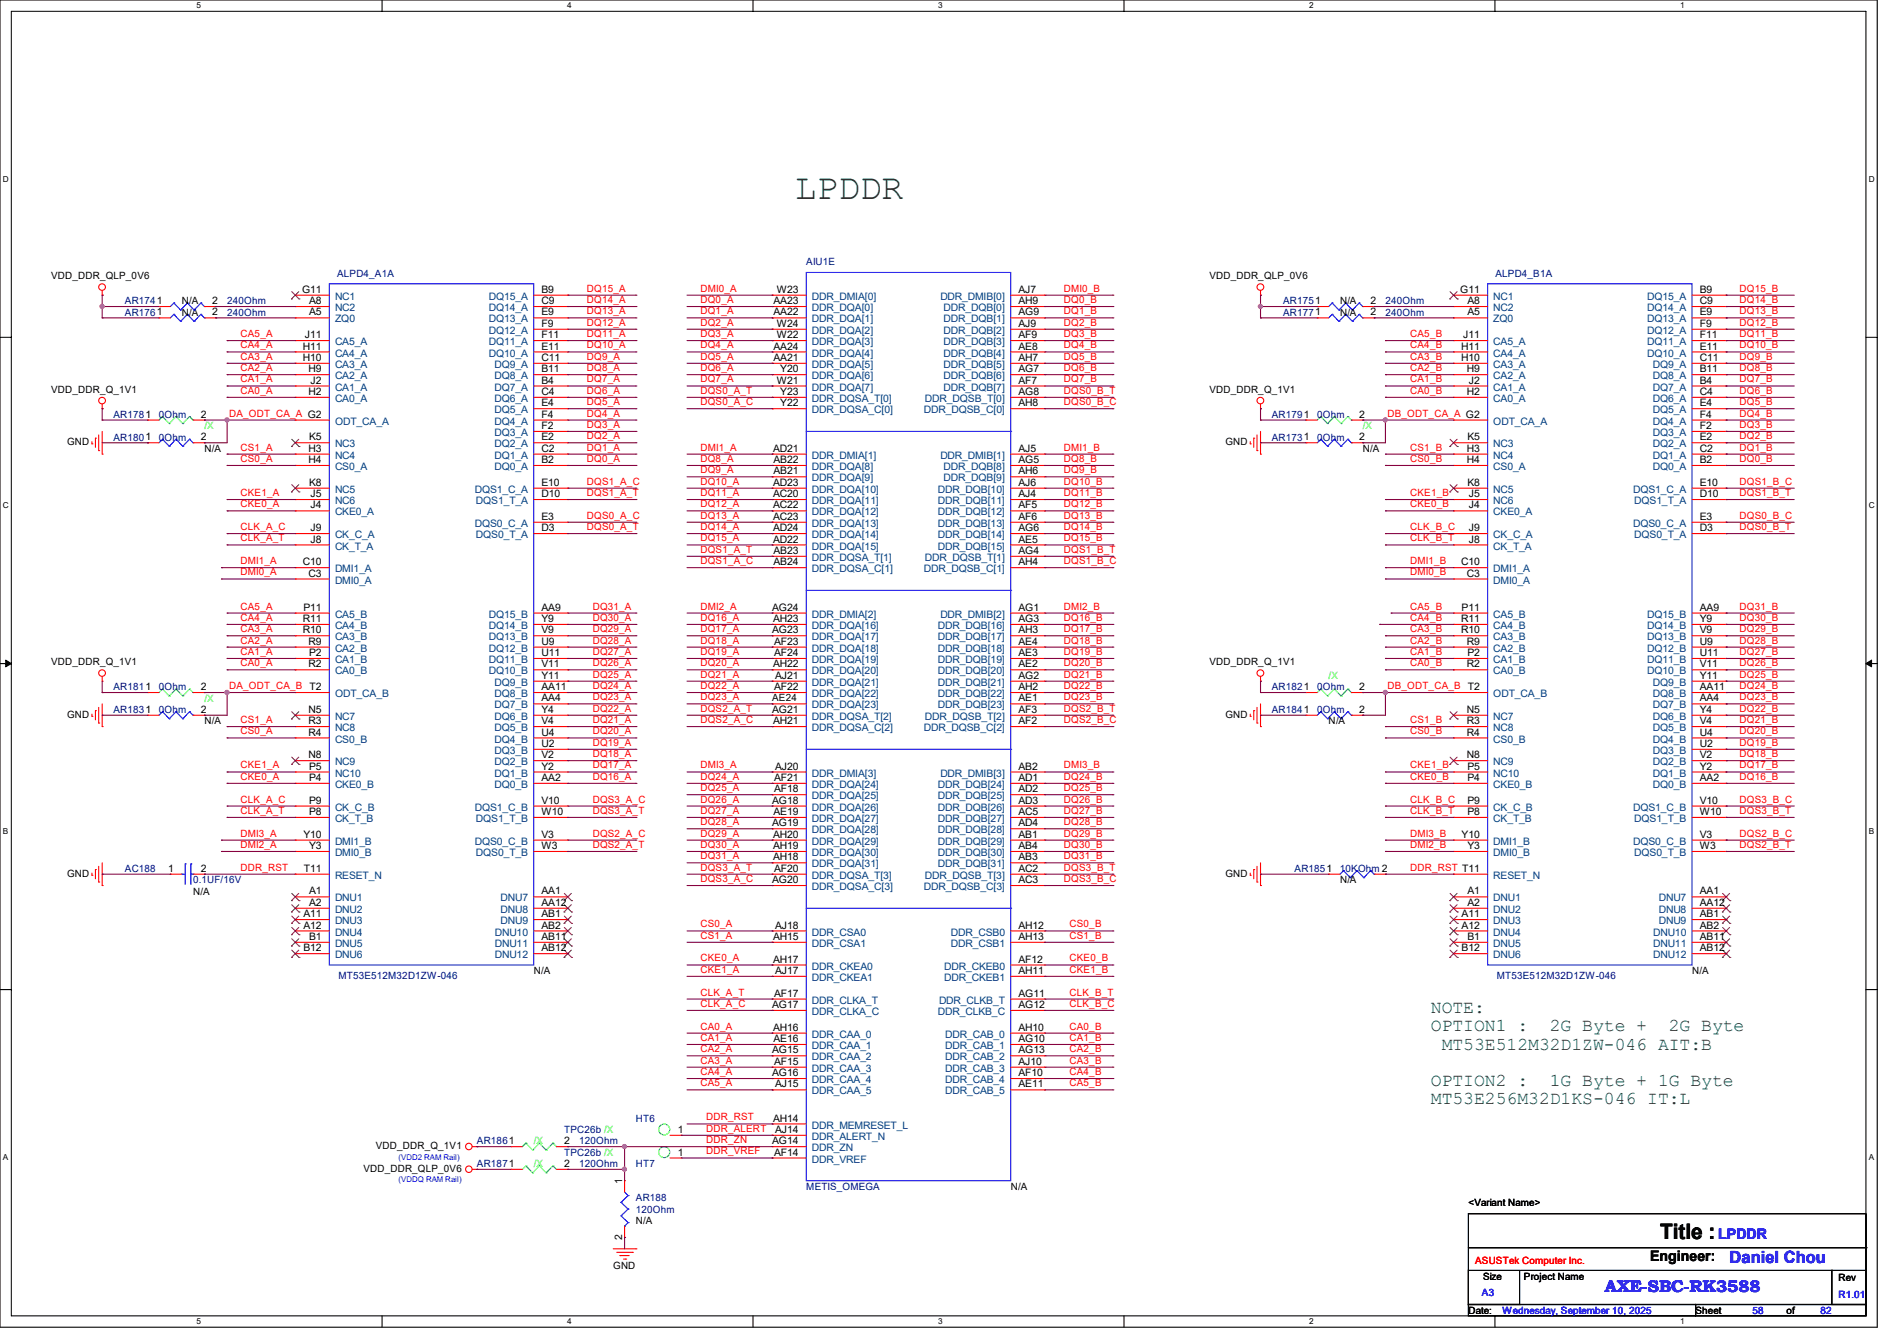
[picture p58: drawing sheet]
<svg xmlns="http://www.w3.org/2000/svg" width="297mm" height="210mm" viewBox="0 0 297 210" stroke-linecap="round" stroke-linejoin="round" font-family="sans-serif">
<defs><g id="words">
<text font-size="5.7" fill="#008000" x="124.5" y="31.2">LPDDR</text>
<text font-size="3.3" x="259.9" y="194.1">Title :</text>
<g font-size="2.8" fill="#008000">
<text x="224" y="158.7">NOTE:</text>
<text x="224" y="161.5">OPTION1 :</text>
<text x="242.7" y="161.5">2G Byte +</text>
<text x="261.3" y="161.5">2G Byte</text>
<text x="225.7" y="164.4">MT53E512M32D1ZW-046 AIT:B</text>
<text x="224" y="170.1">OPTION2 :</text>
<text x="224" y="172.9">MT53E256M32D1KS-046 IT:L</text>
<text x="242.7" y="170.1">1G Byte + 1G Byte</text>
</g>
<g font-size="2.6" fill="#00f">
<text x="270.8" y="197.8">Daniel Chou</text>
<text x="251.2" y="202.3">AXE-SBC-RK3588</text>
</g>
<text font-size="2.3" x="258.4" y="197.5">Engineer:</text>
<text font-size="2.3" fill="#00f" x="269" y="194">LPDDR</text>
<g font-size="1.6" fill="#000080">
<text x="126.2" y="41.4">AIU1E</text>
<text x="19.6" y="47.7">AR1741</text>
<text x="35.6" y="47.7">240Ohm</text>
<text x="52.8" y="43.4">ALPD4_A1A</text>
<text x="200.9" y="47.7">AR1751</text>
<text x="216.9" y="47.7">240Ohm</text>
<text x="234.1" y="43.4">ALPD4_B1A</text>
<text x="19.6" y="49.4">AR1761</text>
<text x="35.6" y="49.4">240Ohm</text>
<text x="200.9" y="49.4">AR1771</text>
<text x="216.9" y="49.4">240Ohm</text>
<text x="17.8" y="65.4">AR1781</text>
<text x="24.9" y="65.4">0Ohm</text>
<text x="199.1" y="65.4">AR1791</text>
<text x="206.2" y="65.4">0Ohm</text>
<text x="17.8" y="69">AR1801</text>
<text x="24.9" y="69">0Ohm</text>
<text x="199.1" y="69">AR1731</text>
<text x="206.2" y="69">0Ohm</text>
<text x="17.8" y="108.1">AR1811</text>
<text x="17.8" y="111.7">AR1831</text>
<text x="24.9" y="108.1">0Ohm</text>
<text x="24.9" y="111.7">0Ohm</text>
<text x="199.1" y="108.1">AR1821</text>
<text x="199.1" y="111.7">AR1841</text>
<text x="206.2" y="108.1">0Ohm</text>
<text x="206.2" y="111.7">0Ohm</text>
<text x="19.6" y="136.6">AC188</text>
<text x="202.7" y="136.6">AR1851</text>
<text x="209.8" y="136.6">10KOhm 2</text>
<text x="30.2" y="138.3">0.1UF/16V</text>
<text x="53" y="153.3">MT53E512M32D1ZW-046</text>
<text x="234.4" y="153.3">MT53E512M32D1ZW-046</text>
<text x="74.7" y="179.2">AR1861</text>
<text x="88.3" y="177.5">TPC26b /X</text>
<text x="90.7" y="179.2">120Ohm</text>
<text x="99.6" y="175.7">HT6</text>
<text x="74.7" y="182.8">AR1871</text>
<text x="88.3" y="181">TPC26b /X</text>
<text x="90.7" y="182.8">120Ohm</text>
<text x="99.6" y="182.8">HT7</text>
<text x="99.6" y="188.1">AR188</text>
<text x="99.6" y="189.9">120Ohm</text>
<text x="126.2" y="186.3">METIS_OMEGA</text>
</g>
<g font-size="1.6">
<text x="8" y="43.8">VDD_DDR_QLP_0V6</text>
<text x="28.4" y="47.7">N/A</text>
<text x="33.2" y="47.6">2</text>
<text x="47.3" y="45.8">G11</text>
<text x="48.4" y="47.6">A8</text>
<text x="84.8" y="45.8">B9</text>
<text x="84.8" y="47.6">C9</text>
<text x="121.1" y="47.6">AA23</text>
<text x="121.6" y="45.8">W23</text>
<text x="159.5" y="45.8">AJ7</text>
<text x="159.5" y="47.6">AH9</text>
<text x="189.4" y="43.8">VDD_DDR_QLP_0V6</text>
<text x="209.8" y="47.7">N/A</text>
<text x="214.6" y="47.6">2</text>
<text x="228.6" y="45.8">G11</text>
<text x="229.7" y="47.6">A8</text>
<text x="266.1" y="45.8">B9</text>
<text x="266.1" y="47.6">C9</text>
<text x="28.4" y="49.4">N/A</text>
<text x="33.2" y="49.4">2</text>
<text x="47.8" y="53">J11</text>
<text x="48.4" y="49.4">A5</text>
<text x="84.8" y="49.4">E9</text>
<text x="84.8" y="51.2">F9</text>
<text x="84.8" y="53">F11</text>
<text x="121.1" y="49.4">AA22</text>
<text x="121.6" y="51.2">W24</text>
<text x="121.6" y="53">W22</text>
<text x="159.5" y="49.4">AG9</text>
<text x="159.5" y="51.2">AJ9</text>
<text x="159.5" y="53">AF9</text>
<text x="209.8" y="49.4">N/A</text>
<text x="214.6" y="49.4">2</text>
<text x="229.1" y="53">J11</text>
<text x="229.7" y="49.4">A5</text>
<text x="266.1" y="49.4">E9</text>
<text x="266.1" y="51.2">F9</text>
<text x="266.1" y="53">F11</text>
<text x="47.4" y="54.7">H11</text>
<text x="47.4" y="56.5">H10</text>
<text x="48.3" y="58.3">H9</text>
<text x="84.8" y="56.5">C11</text>
<text x="84.8" y="58.3">B11</text>
<text x="84.8" y="54.7">E11</text>
<text x="121.1" y="54.7">AA24</text>
<text x="121.1" y="56.5">AA21</text>
<text x="122.2" y="58.3">Y20</text>
<text x="159.5" y="54.7">AE8</text>
<text x="159.5" y="56.5">AH7</text>
<text x="159.5" y="58.3">AG7</text>
<text x="228.8" y="54.7">H11</text>
<text x="228.8" y="56.5">H10</text>
<text x="229.7" y="58.3">H9</text>
<text x="266.1" y="56.5">C11</text>
<text x="266.1" y="58.3">B11</text>
<text x="266.1" y="54.7">E11</text>
<text x="8" y="61.6">VDD_DDR_Q_1V1</text>
<text x="31.5" y="65.4">2</text>
<text x="48.3" y="61.8">H2</text>
<text x="48.6" y="60.1">J2</text>
<text x="84.8" y="65.4">F4</text>
<text x="84.8" y="63.6">E4</text>
<text x="84.8" y="60.1">B4</text>
<text x="84.8" y="61.8">C4</text>
<text x="121.6" y="60.1">W21</text>
<text x="122.2" y="61.8">Y23</text>
<text x="122.2" y="63.6">Y22</text>
<text x="159.5" y="60.1">AF7</text>
<text x="159.5" y="61.8">AG8</text>
<text x="159.5" y="63.6">AH8</text>
<text x="189.4" y="61.6">VDD_DDR_Q_1V1</text>
<text x="212.8" y="65.4">2</text>
<text x="229.7" y="61.8">H2</text>
<text x="230" y="60.1">J2</text>
<text x="266.1" y="65.4">F4</text>
<text x="266.1" y="63.6">E4</text>
<text x="266.1" y="60.1">B4</text>
<text x="266.1" y="61.8">C4</text>
<text x="10.5" y="69.7">GND</text>
<text x="31.5" y="69">2</text>
<text x="32" y="70.8">N/A</text>
<text x="48.3" y="70.7">H3</text>
<text x="48.4" y="69">K5</text>
<text x="84.8" y="69">E2</text>
<text x="84.8" y="70.7">C2</text>
<text x="84.8" y="67.2">F2</text>
<text x="121" y="70.7">AD21</text>
<text x="159.5" y="70.7">AJ5</text>
<text x="191.9" y="69.7">GND</text>
<text x="212.8" y="69">2</text>
<text x="213.4" y="70.8">N/A</text>
<text x="229.7" y="70.7">H3</text>
<text x="229.7" y="69">K5</text>
<text x="266.1" y="69">E2</text>
<text x="266.1" y="70.7">C2</text>
<text x="266.1" y="67.2">F2</text>
<text x="48.3" y="72.5">H4</text>
<text x="48.4" y="76.1">K8</text>
<text x="48.6" y="77.9">J5</text>
<text x="84.8" y="72.5">B2</text>
<text x="84.8" y="76.1">E10</text>
<text x="84.8" y="77.9">D10</text>
<text x="121" y="76.1">AD23</text>
<text x="121" y="77.9">AC20</text>
<text x="121.1" y="72.5">AB22</text>
<text x="121.1" y="74.3">AB21</text>
<text x="159.5" y="72.5">AG5</text>
<text x="159.5" y="74.3">AH6</text>
<text x="159.5" y="76.1">AJ6</text>
<text x="159.5" y="77.9">AJ4</text>
<text x="229.7" y="72.5">H4</text>
<text x="229.7" y="76.1">K8</text>
<text x="230" y="77.9">J5</text>
<text x="266.1" y="72.5">B2</text>
<text x="266.1" y="76.1">E10</text>
<text x="266.1" y="77.9">D10</text>
<text x="48.6" y="79.6">J4</text>
<text x="48.6" y="83.2">J9</text>
<text x="84.8" y="81.4">E3</text>
<text x="84.8" y="83.2">D3</text>
<text x="121" y="79.6">AC22</text>
<text x="121" y="81.4">AC23</text>
<text x="121" y="83.2">AD24</text>
<text x="159.5" y="79.6">AF5</text>
<text x="159.5" y="81.4">AF6</text>
<text x="159.5" y="83.2">AG6</text>
<text x="230" y="79.6">J4</text>
<text x="230" y="83.2">J9</text>
<text x="266.1" y="81.4">E3</text>
<text x="266.1" y="83.2">D3</text>
<text x="47.4" y="88.5">C10</text>
<text x="48.6" y="85">J8</text>
<text x="121" y="85">AD22</text>
<text x="121.1" y="86.7">AB23</text>
<text x="121.1" y="88.5">AB24</text>
<text x="159.5" y="85">AE5</text>
<text x="159.5" y="86.7">AG4</text>
<text x="159.5" y="88.5">AH4</text>
<text x="228.8" y="88.5">C10</text>
<text x="230" y="85">J8</text>
<text x="47.5" y="95.6">P11</text>
<text x="48.3" y="90.3">C3</text>
<text x="84.8" y="95.6">AA9</text>
<text x="120.9" y="95.6">AG24</text>
<text x="159.5" y="95.6">AG1</text>
<text x="228.9" y="95.6">P11</text>
<text x="229.7" y="90.3">C3</text>
<text x="266.1" y="95.6">AA9</text>
<text x="47.4" y="97.4">R11</text>
<text x="47.4" y="99.2">R10</text>
<text x="48.3" y="101">R9</text>
<text x="84.8" y="99.2">V9</text>
<text x="84.8" y="97.4">Y9</text>
<text x="84.8" y="101">U9</text>
<text x="120.9" y="99.2">AG23</text>
<text x="121" y="97.4">AH23</text>
<text x="121.2" y="101">AF23</text>
<text x="159.5" y="97.4">AG3</text>
<text x="159.5" y="99.2">AH3</text>
<text x="159.5" y="101">AE4</text>
<text x="228.8" y="97.4">R11</text>
<text x="228.8" y="99.2">R10</text>
<text x="229.7" y="101">R9</text>
<text x="266.1" y="99.2">V9</text>
<text x="266.1" y="97.4">Y9</text>
<text x="266.1" y="101">U9</text>
<text x="8" y="104.2">VDD_DDR_Q_1V1</text>
<text x="48.3" y="104.5">R2</text>
<text x="48.4" y="102.7">P2</text>
<text x="84.8" y="102.7">U11</text>
<text x="84.8" y="104.5">V11</text>
<text x="84.8" y="106.3">Y11</text>
<text x="121" y="104.5">AH22</text>
<text x="121.2" y="102.7">AF24</text>
<text x="121.4" y="106.3">AJ21</text>
<text x="159.5" y="102.7">AE3</text>
<text x="159.5" y="104.5">AE2</text>
<text x="159.5" y="106.3">AG2</text>
<text x="189.4" y="104.2">VDD_DDR_Q_1V1</text>
<text x="229.7" y="104.5">R2</text>
<text x="229.7" y="102.7">P2</text>
<text x="266.1" y="102.7">U11</text>
<text x="266.1" y="104.5">V11</text>
<text x="266.1" y="106.3">Y11</text>
<text x="10.5" y="112.4">GND</text>
<text x="31.5" y="108.1">2</text>
<text x="31.5" y="111.6">2</text>
<text x="32" y="113.5">N/A</text>
<text x="48.3" y="111.6">N5</text>
<text x="48.3" y="113.4">R3</text>
<text x="48.5" y="108.1">T2</text>
<text x="84.8" y="108.1">AA11</text>
<text x="84.8" y="109.9">AA4</text>
<text x="84.8" y="111.6">Y4</text>
<text x="84.8" y="113.4">V4</text>
<text x="120.9" y="111.6">AG21</text>
<text x="120.9" y="109.7">AE24</text>
<text x="121" y="113.4">AH21</text>
<text x="121.2" y="108.1">AF22</text>
<text x="159.5" y="108.1">AH2</text>
<text x="159.5" y="109.9">AE1</text>
<text x="159.5" y="111.6">AF3</text>
<text x="159.5" y="113.4">AF2</text>
<text x="191.9" y="112.4">GND</text>
<text x="208" y="113.5">N/A</text>
<text x="212.8" y="108.1">2</text>
<text x="212.8" y="111.6">2</text>
<text x="229.7" y="111.6">N5</text>
<text x="229.7" y="113.4">R3</text>
<text x="229.8" y="108.1">T2</text>
<text x="266.1" y="108.1">AA11</text>
<text x="266.1" y="109.9">AA4</text>
<text x="266.1" y="111.6">Y4</text>
<text x="266.1" y="113.4">V4</text>
<text x="48.3" y="115.2">R4</text>
<text x="48.3" y="118.7">N8</text>
<text x="84.8" y="115.2">U4</text>
<text x="84.8" y="117">U2</text>
<text x="84.8" y="118.7">V2</text>
<text x="229.7" y="115.2">R4</text>
<text x="229.7" y="118.7">N8</text>
<text x="266.1" y="115.2">U4</text>
<text x="266.1" y="117">U2</text>
<text x="266.1" y="118.7">V2</text>
<text x="48.4" y="120.5">P5</text>
<text x="48.4" y="122.3">P4</text>
<text x="48.4" y="125.9">P9</text>
<text x="84.8" y="122.3">AA2</text>
<text x="84.8" y="120.5">Y2</text>
<text x="84.8" y="125.9">V10</text>
<text x="120.9" y="125.9">AG18</text>
<text x="121.2" y="122.3">AF21</text>
<text x="121.2" y="124.1">AF18</text>
<text x="121.4" y="120.5">AJ20</text>
<text x="159.5" y="120.5">AB2</text>
<text x="159.5" y="122.3">AD1</text>
<text x="159.5" y="124.1">AD2</text>
<text x="159.5" y="125.9">AD3</text>
<text x="229.7" y="120.5">P5</text>
<text x="229.7" y="122.3">P4</text>
<text x="229.7" y="125.9">P9</text>
<text x="266.1" y="122.3">AA2</text>
<text x="266.1" y="120.5">Y2</text>
<text x="266.1" y="125.9">V10</text>
<text x="47.5" y="131.2">Y10</text>
<text x="48.4" y="127.6">P8</text>
<text x="84.8" y="127.6">W10</text>
<text x="84.8" y="131.2">V3</text>
<text x="120.9" y="129.4">AG19</text>
<text x="121" y="131.2">AH20</text>
<text x="121.1" y="127.6">AE19</text>
<text x="159.5" y="127.6">AC5</text>
<text x="159.5" y="129.4">AD4</text>
<text x="159.5" y="131.2">AB1</text>
<text x="228.9" y="131.2">Y10</text>
<text x="229.7" y="127.6">P8</text>
<text x="266.1" y="127.6">W10</text>
<text x="266.1" y="131.2">V3</text>
<text x="10.5" y="137.3">GND</text>
<text x="26.3" y="136.5">1</text>
<text x="31.5" y="136.5">2</text>
<text x="47.6" y="136.5">T11</text>
<text x="48.4" y="133">Y3</text>
<text x="84.8" y="133">W3</text>
<text x="121" y="133">AH19</text>
<text x="121" y="134.7">AH18</text>
<text x="121.2" y="136.5">AF20</text>
<text x="159.5" y="133">AB4</text>
<text x="159.5" y="134.7">AB3</text>
<text x="159.5" y="136.5">AC2</text>
<text x="191.9" y="137.3">GND</text>
<text x="229.7" y="133">Y3</text>
<text x="266.1" y="133">W3</text>
<text x="30.2" y="140.1">N/A</text>
<text x="47.5" y="143.6">A11</text>
<text x="48.4" y="140.1">A1</text>
<text x="48.4" y="141.9">A2</text>
<text x="84.8" y="140.1">AA1</text>
<text x="84.8" y="141.9">AA12</text>
<text x="84.8" y="143.6">AB1</text>
<text x="120.9" y="138.3">AG20</text>
<text x="159.5" y="138.3">AC3</text>
<text x="209.8" y="138.3">N/A</text>
<text x="228.9" y="143.6">A11</text>
<text x="229.7" y="140.1">A1</text>
<text x="229.7" y="141.9">A2</text>
<text x="266.1" y="140.1">AA1</text>
<text x="266.1" y="141.9">AA12</text>
<text x="266.1" y="143.6">AB1</text>
<text x="47.5" y="145.4">A12</text>
<text x="47.5" y="149">B12</text>
<text x="48.4" y="147.2">B1</text>
<text x="84.8" y="145.4">AB2</text>
<text x="84.8" y="147.2">AB11</text>
<text x="84.8" y="149">AB12</text>
<text x="121" y="147.2">AH15</text>
<text x="121.4" y="145.4">AJ18</text>
<text x="159.5" y="145.4">AH12</text>
<text x="159.5" y="147.2">AH13</text>
<text x="228.9" y="145.4">A12</text>
<text x="228.9" y="149">B12</text>
<text x="229.7" y="147.2">B1</text>
<text x="266.1" y="145.4">AB2</text>
<text x="266.1" y="147.2">AB11</text>
<text x="266.1" y="149">AB12</text>
<text x="83.6" y="152.6">N/A</text>
<text x="121" y="150.8">AH17</text>
<text x="121.4" y="152.5">AJ17</text>
<text x="159.5" y="150.8">AF12</text>
<text x="159.5" y="152.5">AH11</text>
<text x="264.9" y="152.6">N/A</text>
<text x="120.9" y="157.9">AG17</text>
<text x="121" y="161.4">AH16</text>
<text x="121.2" y="156.1">AF17</text>
<text x="159.5" y="156.1">AG11</text>
<text x="159.5" y="157.9">AG12</text>
<text x="159.5" y="161.4">AH10</text>
<text x="120.9" y="165">AG15</text>
<text x="121.1" y="163.2">AE16</text>
<text x="121.2" y="166.8">AF15</text>
<text x="159.5" y="163.2">AG10</text>
<text x="159.5" y="165">AG13</text>
<text x="159.5" y="166.8">AJ10</text>
<text x="120.9" y="168.5">AG16</text>
<text x="121.4" y="170.3">AJ15</text>
<text x="159.5" y="168.5">AF10</text>
<text x="159.5" y="170.3">AE11</text>
<text x="58.8" y="180">VDD_DDR_Q_1V1</text>
<text x="88.3" y="179.2">2</text>
<text x="106.1" y="177.4">1</text>
<text x="120.9" y="179.2">AG14</text>
<text x="121" y="175.6">AH14</text>
<text x="121.4" y="177.4">AJ14</text>
<text x="56.9" y="183.5">VDD_DDR_QLP_0V6</text>
<text x="88.3" y="182.8">2</text>
<text x="97.4" y="185.5" transform="rotate(-90 97.4 185.5)">1</text>
<text x="106.1" y="181">1</text>
<text x="121.2" y="181">AF14</text>
<text x="99.6" y="191.7">N/A</text>
<text x="158.2" y="186.3">N/A</text>
<text x="229.9" y="188.8">&lt;Variant Name&gt;</text>
<text x="97.4" y="194.1" transform="rotate(-90 97.4 194.1)">2</text>
<text x="96" y="198.8">GND</text>
<text x="232.2" y="200.4">Size</text>
<text x="238.6" y="200.4">Project Name</text>
<text x="287.9" y="200.6">Rev</text>
<text x="229.9" y="205.7">Date:</text>
<text x="265.5" y="205.7">Sheet</text>
<text x="279.7" y="205.7">of</text>
</g>
<g font-size="1.6" fill="#004080">
<text x="52.5" y="46.9">NC1</text>
<text x="76.5" y="46.9">DQ15_A</text>
<text x="127.1" y="46.9">DDR_DMIA[0]</text>
<text x="147.2" y="46.9">DDR_DMIB[0]</text>
<text x="233.8" y="46.9">NC1</text>
<text x="257.9" y="46.9">DQ15_A</text>
<text x="52.5" y="48.7">NC2</text>
<text x="52.5" y="50.5">ZQ0</text>
<text x="76.5" y="48.7">DQ14_A</text>
<text x="76.5" y="50.5">DQ13_A</text>
<text x="76.5" y="52.3">DQ12_A</text>
<text x="127.1" y="48.7">DDR_DQA[0]</text>
<text x="127.1" y="50.5">DDR_DQA[1]</text>
<text x="127.1" y="52.3">DDR_DQA[2]</text>
<text x="147.7" y="48.7">DDR_DQB[0]</text>
<text x="147.7" y="50.5">DDR_DQB[1]</text>
<text x="147.7" y="52.3">DDR_DQB[2]</text>
<text x="233.8" y="48.7">NC2</text>
<text x="233.8" y="50.5">ZQ0</text>
<text x="257.9" y="48.7">DQ14_A</text>
<text x="257.9" y="50.5">DQ13_A</text>
<text x="257.9" y="52.3">DQ12_A</text>
<text x="52.5" y="54.1">CA5_A</text>
<text x="52.5" y="55.8">CA4_A</text>
<text x="52.5" y="57.6">CA3_A</text>
<text x="52.5" y="59.4">CA2_A</text>
<text x="76.5" y="54.1">DQ11_A</text>
<text x="76.5" y="55.8">DQ10_A</text>
<text x="77.4" y="57.6">DQ9_A</text>
<text x="77.4" y="59.4">DQ8_A</text>
<text x="127.1" y="54.1">DDR_DQA[3]</text>
<text x="127.1" y="55.8">DDR_DQA[4]</text>
<text x="127.1" y="57.6">DDR_DQA[5]</text>
<text x="127.1" y="59.4">DDR_DQA[6]</text>
<text x="147.7" y="54.1">DDR_DQB[3]</text>
<text x="147.7" y="55.8">DDR_DQB[4]</text>
<text x="147.7" y="57.6">DDR_DQB[5]</text>
<text x="147.7" y="59.4">DDR_DQB[6]</text>
<text x="233.8" y="54.1">CA5_A</text>
<text x="233.8" y="55.8">CA4_A</text>
<text x="233.8" y="57.6">CA3_A</text>
<text x="233.8" y="59.4">CA2_A</text>
<text x="257.9" y="54.1">DQ11_A</text>
<text x="257.9" y="55.8">DQ10_A</text>
<text x="258.8" y="57.6">DQ9_A</text>
<text x="258.8" y="59.4">DQ8_A</text>
<text x="52.5" y="61.2">CA1_A</text>
<text x="52.5" y="63">CA0_A</text>
<text x="77.4" y="64.7">DQ5_A</text>
<text x="77.4" y="61.2">DQ7_A</text>
<text x="77.4" y="63">DQ6_A</text>
<text x="127.1" y="61.2">DDR_DQA[7]</text>
<text x="127.1" y="63">DDR_DQSA_T[0]</text>
<text x="127.1" y="64.7">DDR_DQSA_C[0]</text>
<text x="144.7" y="64.7">DDR_DQSB_C[0]</text>
<text x="144.8" y="63">DDR_DQSB_T[0]</text>
<text x="147.7" y="61.2">DDR_DQB[7]</text>
<text x="233.8" y="61.2">CA1_A</text>
<text x="233.8" y="63">CA0_A</text>
<text x="258.8" y="64.7">DQ5_A</text>
<text x="258.8" y="61.2">DQ7_A</text>
<text x="258.8" y="63">DQ6_A</text>
<text x="52.5" y="66.5">ODT_CA_A</text>
<text x="52.5" y="70.1">NC3</text>
<text x="52.5" y="71.8">NC4</text>
<text x="77.4" y="70.1">DQ2_A</text>
<text x="77.4" y="71.8">DQ1_A</text>
<text x="77.4" y="68.3">DQ3_A</text>
<text x="77.4" y="66.5">DQ4_A</text>
<text x="127.1" y="71.8">DDR_DMIA[1]</text>
<text x="147.2" y="71.8">DDR_DMIB[1]</text>
<text x="233.8" y="66.5">ODT_CA_A</text>
<text x="233.8" y="70.1">NC3</text>
<text x="233.8" y="71.8">NC4</text>
<text x="258.8" y="70.1">DQ2_A</text>
<text x="258.8" y="71.8">DQ1_A</text>
<text x="258.8" y="68.3">DQ3_A</text>
<text x="258.8" y="66.5">DQ4_A</text>
<text x="52.5" y="73.6">CS0_A</text>
<text x="52.5" y="77.2">NC5</text>
<text x="74.3" y="77.2">DQS1_C_A</text>
<text x="77.4" y="73.6">DQ0_A</text>
<text x="127.1" y="73.6">DDR_DQA[8]</text>
<text x="127.1" y="75.4">DDR_DQA[9]</text>
<text x="127.1" y="77.2">DDR_DQA[10]</text>
<text x="146.9" y="77.2">DDR_DQB[10]</text>
<text x="147.7" y="73.6">DDR_DQB[8]</text>
<text x="147.7" y="75.4">DDR_DQB[9]</text>
<text x="233.8" y="73.6">CS0_A</text>
<text x="233.8" y="77.2">NC5</text>
<text x="255.7" y="77.2">DQS1_C_A</text>
<text x="258.8" y="73.6">DQ0_A</text>
<text x="52.5" y="79">NC6</text>
<text x="52.5" y="80.7">CKE0_A</text>
<text x="74.3" y="82.5">DQS0_C_A</text>
<text x="74.5" y="79">DQS1_T_A</text>
<text x="127.1" y="79">DDR_DQA[11]</text>
<text x="127.1" y="80.7">DDR_DQA[12]</text>
<text x="127.1" y="82.5">DDR_DQA[13]</text>
<text x="146.9" y="79">DDR_DQB[11]</text>
<text x="146.9" y="80.7">DDR_DQB[12]</text>
<text x="146.9" y="82.5">DDR_DQB[13]</text>
<text x="233.8" y="79">NC6</text>
<text x="233.8" y="80.7">CKE0_A</text>
<text x="255.7" y="82.5">DQS0_C_A</text>
<text x="255.9" y="79">DQS1_T_A</text>
<text x="52.5" y="84.3">CK_C_A</text>
<text x="52.5" y="86.1">CK_T_A</text>
<text x="52.5" y="89.6">DMI1_A</text>
<text x="74.5" y="84.3">DQS0_T_A</text>
<text x="127.1" y="84.3">DDR_DQA[14]</text>
<text x="127.1" y="86.1">DDR_DQA[15]</text>
<text x="127.1" y="87.8">DDR_DQSA_T[1]</text>
<text x="127.1" y="89.6">DDR_DQSA_C[1]</text>
<text x="144.7" y="89.6">DDR_DQSB_C[1]</text>
<text x="144.8" y="87.8">DDR_DQSB_T[1]</text>
<text x="146.9" y="84.3">DDR_DQB[14]</text>
<text x="146.9" y="86.1">DDR_DQB[15]</text>
<text x="233.8" y="84.3">CK_C_A</text>
<text x="233.8" y="86.1">CK_T_A</text>
<text x="233.8" y="89.6">DMI1_A</text>
<text x="255.9" y="84.3">DQS0_T_A</text>
<text x="52.5" y="91.4">DMI0_A</text>
<text x="233.8" y="91.4">DMI0_A</text>
<text x="52.5" y="96.7">CA5_B</text>
<text x="52.5" y="98.5">CA4_B</text>
<text x="52.5" y="100.3">CA3_B</text>
<text x="76.5" y="96.7">DQ15_B</text>
<text x="76.5" y="100.3">DQ13_B</text>
<text x="76.5" y="98.5">DQ14_B</text>
<text x="127.1" y="96.7">DDR_DMIA[2]</text>
<text x="127.1" y="98.5">DDR_DQA[16]</text>
<text x="127.1" y="100.3">DDR_DQA[17]</text>
<text x="146.9" y="98.5">DDR_DQB[16]</text>
<text x="146.9" y="100.3">DDR_DQB[17]</text>
<text x="147.2" y="96.7">DDR_DMIB[2]</text>
<text x="233.8" y="96.7">CA5_B</text>
<text x="233.8" y="98.5">CA4_B</text>
<text x="233.8" y="100.3">CA3_B</text>
<text x="257.9" y="96.7">DQ15_B</text>
<text x="257.9" y="100.3">DQ13_B</text>
<text x="257.9" y="98.5">DQ14_B</text>
<text x="52.5" y="102.1">CA2_B</text>
<text x="52.5" y="103.8">CA1_B</text>
<text x="52.5" y="105.6">CA0_B</text>
<text x="76.5" y="102.1">DQ12_B</text>
<text x="76.5" y="103.8">DQ11_B</text>
<text x="76.5" y="105.6">DQ10_B</text>
<text x="77.4" y="107.4">DQ9_B</text>
<text x="127.1" y="102.1">DDR_DQA[18]</text>
<text x="127.1" y="103.8">DDR_DQA[19]</text>
<text x="127.1" y="105.6">DDR_DQA[20]</text>
<text x="127.1" y="107.4">DDR_DQA[21]</text>
<text x="146.9" y="102.1">DDR_DQB[18]</text>
<text x="146.9" y="103.8">DDR_DQB[19]</text>
<text x="146.9" y="105.6">DDR_DQB[20]</text>
<text x="146.9" y="107.4">DDR_DQB[21]</text>
<text x="233.8" y="102.1">CA2_B</text>
<text x="233.8" y="103.8">CA1_B</text>
<text x="233.8" y="105.6">CA0_B</text>
<text x="257.9" y="102.1">DQ12_B</text>
<text x="257.9" y="103.8">DQ11_B</text>
<text x="257.9" y="105.6">DQ10_B</text>
<text x="258.8" y="107.4">DQ9_B</text>
<text x="52.5" y="109.2">ODT_CA_B</text>
<text x="52.5" y="112.7">NC7</text>
<text x="77.4" y="109.2">DQ8_B</text>
<text x="77.4" y="111">DQ7_B</text>
<text x="77.4" y="112.7">DQ6_B</text>
<text x="127.1" y="109.2">DDR_DQA[22]</text>
<text x="127.1" y="111">DDR_DQA[23]</text>
<text x="127.1" y="112.7">DDR_DQSA_T[2]</text>
<text x="144.8" y="112.7">DDR_DQSB_T[2]</text>
<text x="146.9" y="109.2">DDR_DQB[22]</text>
<text x="146.9" y="111">DDR_DQB[23]</text>
<text x="233.8" y="109.2">ODT_CA_B</text>
<text x="233.8" y="112.7">NC7</text>
<text x="258.8" y="109.2">DQ8_B</text>
<text x="258.8" y="111">DQ7_B</text>
<text x="258.8" y="112.7">DQ6_B</text>
<text x="52.5" y="114.5">NC8</text>
<text x="52.5" y="116.3">CS0_B</text>
<text x="52.5" y="119.8">NC9</text>
<text x="77.4" y="114.5">DQ5_B</text>
<text x="77.4" y="116.3">DQ4_B</text>
<text x="77.4" y="118.1">DQ3_B</text>
<text x="77.4" y="119.8">DQ2_B</text>
<text x="127.1" y="114.5">DDR_DQSA_C[2]</text>
<text x="144.7" y="114.5">DDR_DQSB_C[2]</text>
<text x="233.8" y="114.5">NC8</text>
<text x="233.8" y="116.3">CS0_B</text>
<text x="233.8" y="119.8">NC9</text>
<text x="258.8" y="114.5">DQ5_B</text>
<text x="258.8" y="116.3">DQ4_B</text>
<text x="258.8" y="118.1">DQ3_B</text>
<text x="258.8" y="119.8">DQ2_B</text>
<text x="52.5" y="121.6">NC10</text>
<text x="52.5" y="123.4">CKE0_B</text>
<text x="77.4" y="123.4">DQ0_B</text>
<text x="77.4" y="121.6">DQ1_B</text>
<text x="127.1" y="121.6">DDR_DMIA[3]</text>
<text x="127.1" y="123.4">DDR_DQA[24]</text>
<text x="127.1" y="125.2">DDR_DQA[25]</text>
<text x="146.9" y="123.4">DDR_DQB[24]</text>
<text x="146.9" y="125.2">DDR_DQB[25]</text>
<text x="147.2" y="121.6">DDR_DMIB[3]</text>
<text x="233.8" y="121.6">NC10</text>
<text x="233.8" y="123.4">CKE0_B</text>
<text x="258.8" y="123.4">DQ0_B</text>
<text x="258.8" y="121.6">DQ1_B</text>
<text x="52.5" y="127">CK_C_B</text>
<text x="52.5" y="128.7">CK_T_B</text>
<text x="74.3" y="127">DQS1_C_B</text>
<text x="74.5" y="128.7">DQS1_T_B</text>
<text x="127.1" y="127">DDR_DQA[26]</text>
<text x="127.1" y="128.7">DDR_DQA[27]</text>
<text x="127.1" y="130.5">DDR_DQA[28]</text>
<text x="146.9" y="127">DDR_DQB[26]</text>
<text x="146.9" y="128.7">DDR_DQB[27]</text>
<text x="146.9" y="130.5">DDR_DQB[28]</text>
<text x="233.8" y="127">CK_C_B</text>
<text x="233.8" y="128.7">CK_T_B</text>
<text x="255.7" y="127">DQS1_C_B</text>
<text x="255.9" y="128.7">DQS1_T_B</text>
<text x="52.5" y="132.3">DMI1_B</text>
<text x="52.5" y="134.1">DMI0_B</text>
<text x="52.5" y="137.6">RESET_N</text>
<text x="74.3" y="132.3">DQS0_C_B</text>
<text x="74.5" y="134.1">DQS0_T_B</text>
<text x="127.1" y="132.3">DDR_DQA[29]</text>
<text x="127.1" y="134.1">DDR_DQA[30]</text>
<text x="127.1" y="135.8">DDR_DQA[31]</text>
<text x="127.1" y="137.6">DDR_DQSA_T[3]</text>
<text x="144.8" y="137.6">DDR_DQSB_T[3]</text>
<text x="146.9" y="132.3">DDR_DQB[29]</text>
<text x="146.9" y="134.1">DDR_DQB[30]</text>
<text x="146.9" y="135.8">DDR_DQB[31]</text>
<text x="233.8" y="132.3">DMI1_B</text>
<text x="233.8" y="134.1">DMI0_B</text>
<text x="233.8" y="137.6">RESET_N</text>
<text x="255.7" y="132.3">DQS0_C_B</text>
<text x="255.9" y="134.1">DQS0_T_B</text>
<text x="52.5" y="141.2">DNU1</text>
<text x="52.5" y="143">DNU2</text>
<text x="78.4" y="141.2">DNU7</text>
<text x="78.4" y="143">DNU8</text>
<text x="127.1" y="139.4">DDR_DQSA_C[3]</text>
<text x="144.7" y="139.4">DDR_DQSB_C[3]</text>
<text x="233.8" y="141.2">DNU1</text>
<text x="233.8" y="143">DNU2</text>
<text x="259.7" y="141.2">DNU7</text>
<text x="259.7" y="143">DNU8</text>
<text x="52.5" y="144.7">DNU3</text>
<text x="52.5" y="146.5">DNU4</text>
<text x="52.5" y="148.3">DNU5</text>
<text x="77.5" y="146.5">DNU10</text>
<text x="77.5" y="148.3">DNU11</text>
<text x="78.4" y="144.7">DNU9</text>
<text x="127.1" y="146.5">DDR_CSA0</text>
<text x="127.1" y="148.3">DDR_CSA1</text>
<text x="148.9" y="146.5">DDR_CSB0</text>
<text x="148.9" y="148.3">DDR_CSB1</text>
<text x="233.8" y="144.7">DNU3</text>
<text x="233.8" y="146.5">DNU4</text>
<text x="233.8" y="148.3">DNU5</text>
<text x="258.8" y="146.5">DNU10</text>
<text x="258.8" y="148.3">DNU11</text>
<text x="259.7" y="144.7">DNU9</text>
<text x="52.5" y="150.1">DNU6</text>
<text x="77.5" y="150.1">DNU12</text>
<text x="127.1" y="151.9">DDR_CKEA0</text>
<text x="127.1" y="153.6">DDR_CKEA1</text>
<text x="147.8" y="151.9">DDR_CKEB0</text>
<text x="147.8" y="153.6">DDR_CKEB1</text>
<text x="233.8" y="150.1">DNU6</text>
<text x="258.8" y="150.1">DNU12</text>
<text x="127.1" y="157.2">DDR_CLKA_T</text>
<text x="127.1" y="159">DDR_CLKA_C</text>
<text x="146.9" y="159">DDR_CLKB_C</text>
<text x="147" y="157.2">DDR_CLKB_T</text>
<text x="127.1" y="162.5">DDR_CAA_0</text>
<text x="127.1" y="164.3">DDR_CAA_1</text>
<text x="127.1" y="166.1">DDR_CAA_2</text>
<text x="127.1" y="167.9">DDR_CAA_3</text>
<text x="148" y="162.5">DDR_CAB_0</text>
<text x="148" y="164.3">DDR_CAB_1</text>
<text x="148" y="166.1">DDR_CAB_2</text>
<text x="148" y="167.9">DDR_CAB_3</text>
<text x="127.1" y="169.6">DDR_CAA_4</text>
<text x="127.1" y="171.4">DDR_CAA_5</text>
<text x="148" y="169.6">DDR_CAB_4</text>
<text x="148" y="171.4">DDR_CAB_5</text>
<text x="127.1" y="176.7">DDR_MEMRESET_L</text>
<text x="127.1" y="178.5">DDR_ALERT_N</text>
<text x="127.1" y="180.3">DDR_ZN</text>
<text x="127.1" y="182.1">DDR_VREF</text>
</g>
<g font-size="1.6" fill="#f00">
<text x="91.9" y="45.7">DQ15_A</text>
<text x="91.9" y="47.5">DQ14_A</text>
<text x="109.7" y="45.7">DMI0_A</text>
<text x="109.7" y="47.5">DQ0_A</text>
<text x="166.6" y="45.7">DMI0_B</text>
<text x="166.6" y="47.5">DQ0_B</text>
<text x="272.4" y="45.7">DQ15_B</text>
<text x="272.4" y="47.5">DQ14_B</text>
<text x="37.7" y="52.8">CA5_A</text>
<text x="91.9" y="49.2">DQ13_A</text>
<text x="91.9" y="51">DQ12_A</text>
<text x="91.9" y="52.8">DQ11_A</text>
<text x="109.7" y="49.2">DQ1_A</text>
<text x="109.7" y="51">DQ2_A</text>
<text x="109.7" y="52.8">DQ3_A</text>
<text x="166.6" y="49.2">DQ1_B</text>
<text x="166.6" y="51">DQ2_B</text>
<text x="166.6" y="52.8">DQ3_B</text>
<text x="220.8" y="52.8">CA5_B</text>
<text x="272.4" y="49.2">DQ13_B</text>
<text x="272.4" y="51">DQ12_B</text>
<text x="272.4" y="52.8">DQ11_B</text>
<text x="37.7" y="54.6">CA4_A</text>
<text x="37.7" y="56.3">CA3_A</text>
<text x="37.7" y="58.1">CA2_A</text>
<text x="37.7" y="59.9">CA1_A</text>
<text x="91.9" y="54.6">DQ10_A</text>
<text x="91.9" y="56.3">DQ9_A</text>
<text x="91.9" y="58.1">DQ8_A</text>
<text x="91.9" y="59.9">DQ7_A</text>
<text x="109.7" y="54.6">DQ4_A</text>
<text x="109.7" y="56.3">DQ5_A</text>
<text x="109.7" y="58.1">DQ6_A</text>
<text x="109.7" y="59.9">DQ7_A</text>
<text x="166.6" y="54.6">DQ4_B</text>
<text x="166.6" y="56.3">DQ5_B</text>
<text x="166.6" y="58.1">DQ6_B</text>
<text x="166.6" y="59.9">DQ7_B</text>
<text x="220.8" y="54.6">CA4_B</text>
<text x="220.8" y="56.3">CA3_B</text>
<text x="220.8" y="58.1">CA2_B</text>
<text x="220.8" y="59.9">CA1_B</text>
<text x="272.4" y="54.6">DQ10_B</text>
<text x="272.4" y="56.3">DQ9_B</text>
<text x="272.4" y="58.1">DQ8_B</text>
<text x="272.4" y="59.9">DQ7_B</text>
<text x="35.9" y="65.2">DA_ODT_CA_A G2</text>
<text x="37.7" y="61.7">CA0_A</text>
<text x="91.9" y="61.7">DQ6_A</text>
<text x="91.9" y="63.5">DQ5_A</text>
<text x="91.9" y="65.2">DQ4_A</text>
<text x="109.7" y="61.7">DQS0_A_T</text>
<text x="109.7" y="63.5">DQS0_A_C</text>
<text x="166.6" y="61.7">DQS0_B_T</text>
<text x="166.6" y="63.5">DQS0_B_C</text>
<text x="217.3" y="65.2">DB_ODT_CA_A G2</text>
<text x="220.8" y="61.7">CA0_B</text>
<text x="272.4" y="61.7">DQ6_B</text>
<text x="272.4" y="63.5">DQ5_B</text>
<text x="272.4" y="65.2">DQ4_B</text>
<text x="37.7" y="70.6">CS1_A</text>
<text x="91.9" y="67">DQ3_A</text>
<text x="91.9" y="68.8">DQ2_A</text>
<text x="91.9" y="70.6">DQ1_A</text>
<text x="109.7" y="70.6">DMI1_A</text>
<text x="166.6" y="70.6">DMI1_B</text>
<text x="220.8" y="70.6">CS1_B</text>
<text x="272.4" y="67">DQ3_B</text>
<text x="272.4" y="68.8">DQ2_B</text>
<text x="272.4" y="70.6">DQ1_B</text>
<text x="37.7" y="72.3">CS0_A</text>
<text x="37.7" y="77.7">CKE1_A</text>
<text x="91.9" y="72.3">DQ0_A</text>
<text x="91.9" y="75.9">DQS1_A_C</text>
<text x="91.9" y="77.7">DQS1_A_T</text>
<text x="109.7" y="72.3">DQ8_A</text>
<text x="109.7" y="74.1">DQ9_A</text>
<text x="109.7" y="75.9">DQ10_A</text>
<text x="109.7" y="77.7">DQ11_A</text>
<text x="166.6" y="72.3">DQ8_B</text>
<text x="166.6" y="74.1">DQ9_B</text>
<text x="166.6" y="75.9">DQ10_B</text>
<text x="166.6" y="77.7">DQ11_B</text>
<text x="220.8" y="72.3">CS0_B</text>
<text x="220.8" y="77.7">CKE1_B</text>
<text x="272.4" y="72.3">DQ0_B</text>
<text x="272.4" y="75.9">DQS1_B_C</text>
<text x="272.4" y="77.7">DQS1_B_T</text>
<text x="37.7" y="79.5">CKE0_A</text>
<text x="37.7" y="83">CLK_A_C</text>
<text x="91.9" y="81.2">DQS0_A_C</text>
<text x="91.9" y="83">DQS0_A_T</text>
<text x="109.7" y="79.5">DQ12_A</text>
<text x="109.7" y="81.2">DQ13_A</text>
<text x="109.7" y="83">DQ14_A</text>
<text x="166.6" y="79.5">DQ12_B</text>
<text x="166.6" y="81.2">DQ13_B</text>
<text x="166.6" y="83">DQ14_B</text>
<text x="220.8" y="79.5">CKE0_B</text>
<text x="220.8" y="83">CLK_B_C</text>
<text x="272.4" y="81.2">DQS0_B_C</text>
<text x="272.4" y="83">DQS0_B_T</text>
<text x="37.7" y="84.8">CLK_A_T</text>
<text x="37.7" y="88.3">DMI1_A</text>
<text x="109.7" y="84.8">DQ15_A</text>
<text x="109.7" y="86.6">DQS1_A_T</text>
<text x="109.7" y="88.3">DQS1_A_C</text>
<text x="166.6" y="84.8">DQ15_B</text>
<text x="166.6" y="86.6">DQS1_B_T</text>
<text x="166.6" y="88.3">DQS1_B_C</text>
<text x="220.8" y="84.8">CLK_B_T</text>
<text x="220.8" y="88.3">DMI1_B</text>
<text x="37.7" y="90.1">DMI0_A</text>
<text x="37.7" y="95.5">CA5_A</text>
<text x="92.8" y="95.5">DQ31_A</text>
<text x="109.7" y="95.5">DMI2_A</text>
<text x="166.6" y="95.5">DMI2_B</text>
<text x="220.8" y="90.1">DMI0_B</text>
<text x="220.8" y="95.5">CA5_B</text>
<text x="272.4" y="95.5">DQ31_B</text>
<text x="37.7" y="97.2">CA4_A</text>
<text x="37.7" y="99">CA3_A</text>
<text x="37.7" y="100.8">CA2_A</text>
<text x="92.8" y="97.2">DQ30_A</text>
<text x="92.8" y="99">DQ29_A</text>
<text x="92.8" y="100.8">DQ28_A</text>
<text x="109.7" y="97.2">DQ16_A</text>
<text x="109.7" y="99">DQ17_A</text>
<text x="109.7" y="100.8">DQ18_A</text>
<text x="166.6" y="97.2">DQ16_B</text>
<text x="166.6" y="99">DQ17_B</text>
<text x="166.6" y="100.8">DQ18_B</text>
<text x="220.8" y="97.2">CA4_B</text>
<text x="220.8" y="99">CA3_B</text>
<text x="220.8" y="100.8">CA2_B</text>
<text x="272.4" y="97.2">DQ30_B</text>
<text x="272.4" y="99">DQ29_B</text>
<text x="272.4" y="100.8">DQ28_B</text>
<text x="35.9" y="107.9">DA_ODT_CA_B</text>
<text x="37.7" y="102.6">CA1_A</text>
<text x="37.7" y="104.3">CA0_A</text>
<text x="92.8" y="102.6">DQ27_A</text>
<text x="92.8" y="104.3">DQ26_A</text>
<text x="92.8" y="106.1">DQ25_A</text>
<text x="92.8" y="107.9">DQ24_A</text>
<text x="109.7" y="102.6">DQ19_A</text>
<text x="109.7" y="104.3">DQ20_A</text>
<text x="109.7" y="106.1">DQ21_A</text>
<text x="109.7" y="107.9">DQ22_A</text>
<text x="166.6" y="102.6">DQ19_B</text>
<text x="166.6" y="104.3">DQ20_B</text>
<text x="166.6" y="106.1">DQ21_B</text>
<text x="166.6" y="107.9">DQ22_B</text>
<text x="217.3" y="107.9">DB_ODT_CA_B</text>
<text x="220.8" y="102.6">CA1_B</text>
<text x="220.8" y="104.3">CA0_B</text>
<text x="272.4" y="102.6">DQ27_B</text>
<text x="272.4" y="104.3">DQ26_B</text>
<text x="272.4" y="106.1">DQ25_B</text>
<text x="272.4" y="107.9">DQ24_B</text>
<text x="37.7" y="113.2">CS1_A</text>
<text x="92.8" y="109.7">DQ23_A</text>
<text x="92.8" y="111.5">DQ22_A</text>
<text x="92.8" y="113.2">DQ21_A</text>
<text x="109.7" y="109.7">DQ23_A</text>
<text x="109.7" y="111.5">DQS2_A_T</text>
<text x="109.7" y="113.2">DQS2_A_C</text>
<text x="166.6" y="109.7">DQ23_B</text>
<text x="166.6" y="111.5">DQS2_B_T</text>
<text x="166.6" y="113.2">DQS2_B_C</text>
<text x="220.8" y="113.2">CS1_B</text>
<text x="272.4" y="109.7">DQ23_B</text>
<text x="272.4" y="111.5">DQ22_B</text>
<text x="272.4" y="113.2">DQ21_B</text>
<text x="37.7" y="115">CS0_A</text>
<text x="92.8" y="115">DQ20_A</text>
<text x="92.8" y="116.8">DQ19_A</text>
<text x="92.8" y="118.6">DQ18_A</text>
<text x="220.8" y="115">CS0_B</text>
<text x="272.4" y="115">DQ20_B</text>
<text x="272.4" y="116.8">DQ19_B</text>
<text x="272.4" y="118.6">DQ18_B</text>
<text x="37.7" y="120.4">CKE1_A</text>
<text x="37.7" y="122.1">CKE0_A</text>
<text x="37.7" y="125.7">CLK_A_C</text>
<text x="92.8" y="120.4">DQ17_A</text>
<text x="92.8" y="122.1">DQ16_A</text>
<text x="92.8" y="125.7">DQS3_A_C</text>
<text x="109.7" y="120.4">DMI3_A</text>
<text x="109.7" y="122.1">DQ24_A</text>
<text x="109.7" y="123.9">DQ25_A</text>
<text x="109.7" y="125.7">DQ26_A</text>
<text x="166.6" y="120.4">DMI3_B</text>
<text x="166.6" y="122.1">DQ24_B</text>
<text x="166.6" y="123.9">DQ25_B</text>
<text x="166.6" y="125.7">DQ26_B</text>
<text x="220.8" y="120.4">CKE1_B</text>
<text x="220.8" y="122.1">CKE0_B</text>
<text x="220.8" y="125.7">CLK_B_C</text>
<text x="272.4" y="120.4">DQ17_B</text>
<text x="272.4" y="122.1">DQ16_B</text>
<text x="272.4" y="125.7">DQS3_B_C</text>
<text x="37.7" y="127.5">CLK_A_T</text>
<text x="37.7" y="131">DMI3_A</text>
<text x="92.8" y="127.5">DQS3_A_T</text>
<text x="92.8" y="131">DQS2_A_C</text>
<text x="109.7" y="127.5">DQ27_A</text>
<text x="109.7" y="129.2">DQ28_A</text>
<text x="109.7" y="131">DQ29_A</text>
<text x="166.6" y="127.5">DQ27_B</text>
<text x="166.6" y="129.2">DQ28_B</text>
<text x="166.6" y="131">DQ29_B</text>
<text x="220.8" y="127.5">CLK_B_T</text>
<text x="220.8" y="131">DMI3_B</text>
<text x="272.4" y="127.5">DQS3_B_T</text>
<text x="272.4" y="131">DQS2_B_C</text>
<text x="37.7" y="132.8">DMI2_A</text>
<text x="37.7" y="136.4">DDR_RST</text>
<text x="92.8" y="132.8">DQS2_A_T</text>
<text x="109.7" y="132.8">DQ30_A</text>
<text x="109.7" y="134.6">DQ31_A</text>
<text x="109.7" y="136.4">DQS3_A_T</text>
<text x="166.6" y="132.8">DQ30_B</text>
<text x="166.6" y="134.6">DQ31_B</text>
<text x="166.6" y="136.4">DQS3_B_T</text>
<text x="220.8" y="132.8">DMI2_B</text>
<text x="220.8" y="136.4">DDR_RST T11</text>
<text x="272.4" y="132.8">DQS2_B_T</text>
<text x="109.7" y="138.1">DQS3_A_C</text>
<text x="166.6" y="138.1">DQS3_B_C</text>
<text x="109.7" y="145.2">CS0_A</text>
<text x="109.7" y="147">CS1_A</text>
<text x="167.5" y="145.2">CS0_B</text>
<text x="167.5" y="147">CS1_B</text>
<text x="109.7" y="150.6">CKE0_A</text>
<text x="109.7" y="152.4">CKE1_A</text>
<text x="109.7" y="155.9">CLK_A_T</text>
<text x="167.5" y="150.6">CKE0_B</text>
<text x="167.5" y="152.4">CKE1_B</text>
<text x="167.5" y="155.9">CLK_B_T</text>
<text x="109.7" y="157.7">CLK_A_C</text>
<text x="109.7" y="161.2">CA0_A</text>
<text x="167.5" y="157.7">CLK_B_C</text>
<text x="167.5" y="161.2">CA0_B</text>
<text x="109.7" y="163">CA1_A</text>
<text x="109.7" y="164.8">CA2_A</text>
<text x="109.7" y="166.6">CA3_A</text>
<text x="167.5" y="163">CA1_B</text>
<text x="167.5" y="164.8">CA2_B</text>
<text x="167.5" y="166.6">CA3_B</text>
<text x="109.7" y="168.4">CA4_A</text>
<text x="109.7" y="170.1">CA5_A</text>
<text x="167.5" y="168.4">CA4_B</text>
<text x="167.5" y="170.1">CA5_B</text>
<text x="110.6" y="175.5">DDR_RST</text>
<text x="110.6" y="177.2">DDR_ALERT</text>
<text x="110.6" y="179">DDR_ZN</text>
<text x="110.6" y="180.8">DDR_VREF</text>
<text x="231" y="197.9">ASUSTek Computer Inc.</text>
</g>
<g font-size="1.6" fill="#0f0">
<text x="32" y="67.2">/X</text>
<text x="213.4" y="67.2">/X</text>
<text x="208" y="106.3">/X</text>
<text x="32" y="109.9">/X</text>
<text x="83.6" y="179.2">/X</text>
<text x="83.6" y="182.8">/X</text>
</g>
<g font-size="1.6" fill="#00f">
<text x="232" y="202.9">A3</text>
<text x="287.9" y="203.2">R1.01</text>
<text x="235.2" y="205.7">Wednesday, September 10, 2025</text>
<text x="274.4" y="205.7">58</text>
<text x="285" y="205.7">82</text>
</g>
<g font-size="1.3">
<text x="30.8" y="1.3">5</text>
<text x="88.8" y="1.3">4</text>
<text x="146.9" y="1.3">3</text>
<text x="205" y="1.3">2</text>
<text x="263.1" y="1.3">1</text>
<text x=".5" y="28.4">D</text>
<text x="292.6" y="28.4">D</text>
<text x=".5" y="79.5">C</text>
<text x="292.6" y="79.5">C</text>
<text x=".5" y="130.6">B</text>
<text x="292.6" y="130.6">B</text>
<text x=".5" y="181.7">A</text>
<text x="292.6" y="181.7">A</text>
<text x="30.8" y="207.4">5</text>
<text x="88.8" y="207.4">4</text>
<text x="146.9" y="207.4">3</text>
<text x="205" y="207.4">2</text>
<text x="263.1" y="207.4">1</text>
</g>
<g font-size="1.2" fill="#00f">
<text x="62.4" y="181.6">(VDD2 RAM Rail)</text>
<text x="62.4" y="185.2">(VDDQ RAM Rail)</text>
</g>
</g></defs>
<path d="M0 0h293.9v207.9h-293.9zM1.8 1.8h290.3v204.3h-290.3z" fill="none" stroke="#000" stroke-width=".17"/>
<g fill="#fff">
<path d="M30.8 .2h.7v1.4h-.7z"/>
<path d="M30.8 206.2h.7v1.4h-.7z"/>
</g>
<path d="M59.8 0v1.8M59.8 206.1v1.8" fill="none" stroke="#000" stroke-width=".17"/>
<g fill="#fff">
<path d="M88.8 .2h.7v1.4h-.7z"/>
<path d="M88.8 206.2h.7v1.4h-.7z"/>
</g>
<path d="M117.9 0v1.8M117.9 206.1v1.8" fill="none" stroke="#000" stroke-width=".17"/>
<g fill="#fff">
<path d="M146.9 .2h.7v1.4h-.7z"/>
<path d="M146.9 206.2h.7v1.4h-.7z"/>
</g>
<path d="M176 0v1.8M176 206.1v1.8" fill="none" stroke="#000" stroke-width=".17"/>
<g fill="#fff">
<path d="M205 .2h.7v1.4h-.7z"/>
<path d="M205 206.2h.7v1.4h-.7z"/>
</g>
<path d="M234.1 0v1.8M234.1 206.1v1.8" fill="none" stroke="#000" stroke-width=".17"/>
<g fill="#fff">
<path d="M263.1 .2h.6v1.4h-.6z"/>
<path d="M263.1 206.2h.6v1.4h-.6z"/>
<path d="M.5 27.3h.9v1.4h-.9z"/>
<path d="M292.6 27.3h.9v1.4h-.9z"/>
<path d="M.5 78.4h.9v1.4h-.9z"/>
<path d="M292.6 78.4h.9v1.4h-.9z"/>
</g>
<path d="M0 52.8h1.8M292.1 52.8h1.8" fill="none" stroke="#000" stroke-width=".17"/>
<g fill="#fff">
<path d="M.5 129.5h.8v1.4h-.8z"/>
<path d="M292.6 129.5h.8v1.4h-.8z"/>
</g>
<path d="M0 103.9h1.8M292.1 103.9h1.8" fill="none" stroke="#000" stroke-width=".17"/>
<path d="M.9 103.4l.9 .5-.9 .5zM292.1 103.9l.9-.5v1z" fill="#000" stroke="#000" stroke-width=".16"/>
<g fill="#fff">
<path d="M.5 180.5h.8v1.4h-.8z"/>
<path d="M292.6 180.5h.8v1.4h-.8z"/>
</g>
<path d="M0 155h1.8M292.1 155h1.8M229.9 190.1h62.2v14.2h-62.2zM229.9 199h8v5.3h-8zM229.9 195.4h62.2M238.1 199h48.7M286.8 199h5.3v5.3h-5.3zM286.8 199h.1M292.1 195.4h.1M229.9 204.3h35.6v1.8h-35.6zM265.5 204.3h26.6v1.8h-26.6z" fill="none" stroke="#000" stroke-width=".17"/>
<g fill="none" stroke="#f00" stroke-width=".17">
<path d="M16 46.2h.1M16 45.5v.7M24.9 49.8h.1M24.9 48h.1M24.9 49.8h1.8M24.9 48h1.8M32 49.8h1.8M32 48h1.8M33.8 49.8h.1M33.8 48h.1M46.2 46.2h.1M46.2 48h.1"/>
<path d="M46.2 49.8h.1M46.2 53.3h.1M46.2 55.1h.1M46.2 56.9h.1M46.2 58.7h.1M46.2 49.8h5.4M46.2 48h5.4M46.2 46.2h5.4M46.2 53.3h5.4M46.2 55.1h5.4M46.2 56.9h5.4M46.2 58.7h5.4"/>
<path d="M83.6 49.8h5.3M83.6 48h5.3M83.6 46.2h5.3M83.6 53.3h5.3M83.6 55.1h5.3M83.6 56.9h5.3M83.6 58.7h5.3M83.6 51.6h5.3M88.9 46.2h.1M88.9 48h.1M88.9 49.8h.1M88.9 51.6h.1"/>
<path d="M88.9 56.9h.1M88.9 58.7h.1M88.9 53.3h.1M88.9 55.1h.1M120.9 46.2h.1M120.9 48h.1M120.9 49.8h.1M120.9 51.6h.1M120.9 53.3h.1M120.9 55.1h.1M120.9 56.9h.1M120.9 58.7h.1"/>
<path d="M120.9 49.8h5.3M120.9 48h5.3M120.9 46.2h5.3M120.9 53.3h5.3M120.9 55.1h5.3M120.9 56.9h5.3M120.9 58.7h5.3M120.9 51.6h5.3M158.2 49.8h5.4M158.2 48h5.4M158.2 46.2h5.4M158.2 53.3h5.4"/>
<path d="M158.2 55.1h5.4M158.2 56.9h5.4M158.2 58.7h5.4M158.2 51.6h5.4M163.6 46.2h.1M163.6 48h.1M163.6 49.8h.1M163.6 51.6h.1M163.6 53.3h.1M163.6 55.1h.1M163.6 56.9h.1M163.6 58.7h.1"/>
<path d="M197.4 46.2h.1M197.4 45.5v.7M206.2 48h.1M206.2 49.8h.1M206.2 49.8h1.8M206.2 48h1.8M213.4 49.8h1.7M213.4 48h1.7M215.1 48h.1M215.1 49.8h.1M227.6 46.2h.1M227.6 48h.1"/>
<path d="M227.6 49.8h.1M227.6 53.3h.1M227.6 55.1h.1M227.6 56.9h.1M227.6 58.7h.1M227.6 49.8h5.3M227.6 48h5.3M227.6 46.2h5.3M227.6 53.3h5.3M227.6 55.1h5.3M227.6 56.9h5.3M227.6 58.7h5.3"/>
<path d="M264.9 49.8h5.4M264.9 48h5.4M264.9 46.2h5.4M264.9 53.3h5.4M264.9 55.1h5.4M264.9 56.9h5.4M264.9 58.7h5.4M264.9 51.6h5.4M270.3 46.2h.1M270.3 48h.1M270.3 49.8h.1M270.3 51.6h.1"/>
<path d="M270.3 56.9h.1M270.3 58.7h.1M270.3 53.3h.1M270.3 55.1h.1M14.4 69.5h.1M14.4 69.2v.3M14.9 68.6h.1M14.9 68.6v1.5M15.5 70.6h.1M15.5 68.1v2.5M16 64h.1M16 71.1h.1"/>
<path d="M16 63.3v.7M16 67.6v3.5M23.1 69.3h.1M23.1 65.8h.1M23.1 65.8h1.8M23.1 69.3h1.8M30.2 65.8h1.8M30.2 69.3h1.8M32 69.3h.1M32 65.8h.1M46.2 60.5h.1M46.2 62.2h.1"/>
<path d="M46.2 65.8h.1M46.2 69.3h.1M46.2 71.1h.1M46.2 72.9h.1M46.2 76.5h.1M46.2 78.2h.1M46.2 60.5h5.4M46.2 62.2h5.4M46.2 65.8h5.4M46.2 69.3h5.4M46.2 71.1h5.4M46.2 72.9h5.4"/>
<path d="M46.2 76.5h5.4M46.2 78.2h5.4M83.6 60.5h5.3M83.6 62.2h5.3M83.6 65.8h5.3M83.6 69.3h5.3M83.6 71.1h5.3M83.6 72.9h5.3M83.6 76.5h5.3M83.6 78.2h5.3M83.6 67.6h5.3M83.6 64h5.3"/>
<path d="M88.9 69.3h.1M88.9 72.9h.1M88.9 71.1h.1M88.9 67.6h.1M88.9 65.8h.1M88.9 64h.1M88.9 60.5h.1M88.9 62.2h.1M88.9 76.5h.1M88.9 78.2h.1M120.9 60.5h.1M120.9 62.2h.1"/>
<path d="M120.9 64h.1M120.9 71.1h.1M120.9 72.9h.1M120.9 74.7h.1M120.9 76.5h.1M120.9 78.2h.1M120.9 60.5h5.3M120.9 62.2h5.3M120.9 71.1h5.3M120.9 72.9h5.3M120.9 76.5h5.3M120.9 78.2h5.3"/>
<path d="M120.9 64h5.3M120.9 74.7h5.3M158.2 60.5h5.4M158.2 62.2h5.4M158.2 71.1h5.4M158.2 72.9h5.4M158.2 76.5h5.4M158.2 78.2h5.4M158.2 64h5.4M158.2 74.7h5.4M163.6 60.5h.1M163.6 62.2h.1"/>
<path d="M163.6 64h.1M163.6 71.1h.1M163.6 72.9h.1M163.6 74.7h.1M163.6 76.5h.1M163.6 78.2h.1M195.7 69.5h.1M195.7 69.2v.3M196.3 68.6h.1M196.3 68.6v1.5M196.8 70.6h.1M196.8 68.1v2.5"/>
<path d="M197.4 64h.1M197.4 71.1h.1M197.4 63.3v.7M197.4 67.6v3.5M204.5 65.8h.1M204.5 69.3h.1M204.5 65.8h1.7M204.5 69.3h1.7M211.6 65.8h1.8M211.6 69.3h1.8M213.4 65.8h.1M213.4 69.3h.1"/>
<path d="M227.6 60.5h.1M227.6 62.2h.1M227.6 65.8h.1M227.6 69.3h.1M227.6 71.1h.1M227.6 72.9h.1M227.6 76.5h.1M227.6 78.2h.1M227.6 60.5h5.3M227.6 62.2h5.3M227.6 65.8h5.3M227.6 69.3h5.3"/>
<path d="M227.6 71.1h5.3M227.6 72.9h5.3M227.6 76.5h5.3M227.6 78.2h5.3M264.9 60.5h5.4M264.9 62.2h5.4M264.9 65.8h5.4M264.9 69.3h5.4M264.9 71.1h5.4M264.9 72.9h5.4M264.9 76.5h5.4M264.9 78.2h5.4"/>
<path d="M264.9 67.6h5.4M264.9 64h5.4M270.3 69.3h.1M270.3 72.9h.1M270.3 71.1h.1M270.3 67.6h.1M270.3 65.8h.1M270.3 64h.1M270.3 60.5h.1M270.3 62.2h.1M270.3 76.5h.1M270.3 78.2h.1"/>
<path d="M46.2 80h.1M46.2 83.6h.1M46.2 85.3h.1M46.2 88.9h.1M46.2 90.7h.1M46.2 96h.1M46.2 97.8h.1M46.2 99.6h.1M46.2 80h5.4M46.2 83.6h5.4M46.2 85.3h5.4M46.2 88.9h5.4"/>
<path d="M46.2 90.7h5.4M46.2 96h5.4M46.2 97.8h5.4M46.2 99.6h5.4M83.6 83.6h5.3M83.6 96h5.3M83.6 97.8h5.3M83.6 99.6h5.3M83.6 81.8h5.3M88.9 81.8h.1M88.9 83.6h.1M88.9 96h.1"/>
<path d="M88.9 99.6h.1M88.9 97.8h.1M120.9 80h.1M120.9 81.8h.1M120.9 83.6h.1M120.9 85.3h.1M120.9 87.1h.1M120.9 88.9h.1M120.9 96h.1M120.9 97.8h.1M120.9 99.6h.1M120.9 80h5.3"/>
<path d="M120.9 83.6h5.3M120.9 85.3h5.3M120.9 88.9h5.3M120.9 96h5.3M120.9 97.8h5.3M120.9 99.6h5.3M120.9 81.8h5.3M120.9 87.1h5.3M158.2 80h5.4M158.2 83.6h5.4M158.2 85.3h5.4M158.2 88.9h5.4"/>
<path d="M158.2 96h5.4M158.2 97.8h5.4M158.2 99.6h5.4M158.2 81.8h5.4M158.2 87.1h5.4M163.6 80h.1M163.6 81.8h.1M163.6 83.6h.1M163.6 85.3h.1M163.6 87.1h.1M163.6 88.9h.1M163.6 96h.1"/>
<path d="M163.6 97.8h.1M163.6 99.6h.1M227.6 80h.1M227.6 83.6h.1M227.6 85.3h.1M227.6 88.9h.1M227.6 90.7h.1M227.6 96h.1M227.6 97.8h.1M227.6 99.6h.1M227.6 80h5.3M227.6 83.6h5.3"/>
<path d="M227.6 85.3h5.3M227.6 88.9h5.3M227.6 90.7h5.3M227.6 96h5.3M227.6 97.8h5.3M227.6 99.6h5.3M264.9 83.6h5.4M264.9 96h5.4M264.9 97.8h5.4M264.9 99.6h5.4M264.9 81.8h5.4M270.3 81.8h.1"/>
<path d="M270.3 83.6h.1M270.3 96h.1M270.3 99.6h.1M270.3 97.8h.1M14.4 112.2h.1M14.4 111.8v.4M14.9 111.3h.1M14.9 111.3v1.4M15.5 113.2h.1M15.5 110.8v2.4M16 106.7h.1M16 113.8h.1"/>
<path d="M16 106v.7M16 110.2v3.6M23.1 108.5h.1M23.1 112h.1M23.1 108.5h1.8M23.1 112h1.8M30.2 108.5h1.8M30.2 112h1.8M32 108.5h.1M32 112h.1M46.2 101.3h.1M46.2 103.1h.1"/>
<path d="M46.2 104.9h.1M46.2 108.5h.1M46.2 112h.1M46.2 113.8h.1M46.2 115.6h.1M46.2 119.1h.1M46.2 101.3h5.4M46.2 103.1h5.4M46.2 104.9h5.4M46.2 108.5h5.4M46.2 112h5.4M46.2 113.8h5.4"/>
<path d="M46.2 115.6h5.4M46.2 119.1h5.4M83.6 101.3h5.3M83.6 103.1h5.3M83.6 104.9h5.3M83.6 108.5h5.3M83.6 112h5.3M83.6 113.8h5.3M83.6 115.6h5.3M83.6 119.1h5.3M83.6 106.7h5.3M83.6 110.2h5.3"/>
<path d="M83.6 117.3h5.3M88.9 101.3h.1M88.9 103.1h.1M88.9 104.9h.1M88.9 106.7h.1M88.9 108.5h.1M88.9 110.2h.1M88.9 112h.1M88.9 113.8h.1M88.9 115.6h.1M88.9 117.3h.1M88.9 119.1h.1"/>
<path d="M120.9 101.3h.1M120.9 103.1h.1M120.9 104.9h.1M120.9 106.7h.1M120.9 108.5h.1M120.9 110.2h.1M120.9 112h.1M120.9 113.8h.1M120.9 101.3h5.3M120.9 103.1h5.3M120.9 104.9h5.3M120.9 108.5h5.3"/>
<path d="M120.9 112h5.3M120.9 113.8h5.3M120.9 106.7h5.3M120.9 110.2h5.3M158.2 101.3h5.4M158.2 103.1h5.4M158.2 104.9h5.4M158.2 108.5h5.4M158.2 112h5.4M158.2 113.8h5.4M158.2 106.7h5.4M158.2 110.2h5.4"/>
<path d="M163.6 101.3h.1M163.6 103.1h.1M163.6 104.9h.1M163.6 106.7h.1M163.6 108.5h.1M163.6 110.2h.1M163.6 112h.1M163.6 113.8h.1M195.7 112.2h.1M195.7 111.8v.4M196.3 111.3h.1M196.3 111.3v1.4"/>
<path d="M196.8 113.2h.1M196.8 110.8v2.4M197.4 106.7h.1M197.4 113.8h.1M197.4 106v.7M197.4 110.2v3.6M204.5 108.5h.1M204.5 112h.1M204.5 108.5h1.7M204.5 112h1.7M211.6 108.5h1.8M211.6 112h1.8"/>
<path d="M213.4 108.5h.1M213.4 112h.1M227.6 101.3h.1M227.6 103.1h.1M227.6 104.9h.1M227.6 108.5h.1M227.6 112h.1M227.6 113.8h.1M227.6 115.6h.1M227.6 119.1h.1M227.6 101.3h5.3M227.6 103.1h5.3"/>
<path d="M227.6 104.9h5.3M227.6 108.5h5.3M227.6 112h5.3M227.6 113.8h5.3M227.6 115.6h5.3M227.6 119.1h5.3M264.9 101.3h5.4M264.9 103.1h5.4M264.9 104.9h5.4M264.9 108.5h5.4M264.9 112h5.4M264.9 113.8h5.4"/>
<path d="M264.9 115.6h5.4M264.9 119.1h5.4M264.9 106.7h5.4M264.9 110.2h5.4M264.9 117.3h5.4M270.3 101.3h.1M270.3 103.1h.1M270.3 104.9h.1M270.3 106.7h.1M270.3 108.5h.1M270.3 110.2h.1M270.3 112h.1"/>
<path d="M270.3 113.8h.1M270.3 115.6h.1M270.3 117.3h.1M270.3 119.1h.1M14.4 137.1h.1M14.4 136.7v.4M14.9 136.2h.1M14.9 136.2v1.4M15.5 138.1h.1M15.5 135.7v2.4M16 138.7h.1M16 135.1v3.6"/>
<path d="M26.7 136.9h.1M26.7 136.9h1.7M30.2 136.9h1.8M32 136.9h.1M46.2 120.9h.1M46.2 122.7h.1M46.2 126.2h.1M46.2 128h.1M46.2 131.6h.1M46.2 133.3h.1M46.2 136.9h.1M46.2 120.9h5.4"/>
<path d="M46.2 122.7h5.4M46.2 126.2h5.4M46.2 128h5.4M46.2 131.6h5.4M46.2 133.3h5.4M46.2 136.9h5.4M83.6 120.9h5.3M83.6 122.7h5.3M83.6 126.2h5.3M83.6 128h5.3M83.6 131.6h5.3M83.6 133.3h5.3"/>
<path d="M88.9 122.7h.1M88.9 120.9h.1M88.9 126.2h.1M88.9 128h.1M88.9 131.6h.1M88.9 133.3h.1M120.9 120.9h.1M120.9 122.7h.1M120.9 124.5h.1M120.9 126.2h.1M120.9 128h.1M120.9 129.8h.1"/>
<path d="M120.9 131.6h.1M120.9 133.3h.1M120.9 135.1h.1M120.9 136.9h.1M120.9 138.7h.1M120.9 120.9h5.3M120.9 122.7h5.3M120.9 126.2h5.3M120.9 128h5.3M120.9 131.6h5.3M120.9 133.3h5.3M120.9 136.9h5.3"/>
<path d="M120.9 124.5h5.3M120.9 129.8h5.3M120.9 135.1h5.3M120.9 138.7h5.3M158.2 120.9h5.4M158.2 122.7h5.4M158.2 126.2h5.4M158.2 128h5.4M158.2 131.6h5.4M158.2 133.3h5.4M158.2 136.9h5.4M158.2 124.5h5.4"/>
<path d="M158.2 129.8h5.4M158.2 135.1h5.4M158.2 138.7h5.4M163.6 120.9h.1M163.6 122.7h.1M163.6 124.5h.1M163.6 126.2h.1M163.6 128h.1M163.6 129.8h.1M163.6 131.6h.1M163.6 133.3h.1M163.6 135.1h.1"/>
<path d="M163.6 136.9h.1M163.6 138.7h.1M195.7 137.1h.1M195.7 136.7v.4M196.3 136.2h.1M196.3 136.2v1.4M196.8 138.1h.1M196.8 135.7v2.4M197.4 138.7h.1M197.4 135.1v3.6M208 136.9h.1M208 136.9h1.8"/>
<path d="M215.1 136.9h1.8M216.9 136.9h.1M227.6 120.9h.1M227.6 122.7h.1M227.6 126.2h.1M227.6 128h.1M227.6 131.6h.1M227.6 133.3h.1M227.6 136.9h.1M227.6 120.9h5.3M227.6 122.7h5.3M227.6 126.2h5.3"/>
<path d="M227.6 128h5.3M227.6 131.6h5.3M227.6 133.3h5.3M227.6 136.9h5.3M264.9 120.9h5.4M264.9 122.7h5.4M264.9 126.2h5.4M264.9 128h5.4M264.9 131.6h5.4M264.9 133.3h5.4M270.3 122.7h.1M270.3 120.9h.1"/>
<path d="M270.3 126.2h.1M270.3 128h.1M270.3 131.6h.1M270.3 133.3h.1M46.2 140.5h.1M46.2 142.2h.1M46.2 144h.1M46.2 145.8h.1M46.2 147.6h.1M46.2 149.4h.1M46.2 140.5h5.4M46.2 142.2h5.4"/>
<path d="M46.2 144h5.4M46.2 145.8h5.4M46.2 147.6h5.4M46.2 149.4h5.4M83.6 140.5h5.3M83.6 142.2h5.3M83.6 144h5.3M83.6 145.8h5.3M83.6 147.6h5.3M83.6 149.4h5.3M88.9 140.5h.1M88.9 142.2h.1"/>
<path d="M88.9 144h.1M88.9 145.8h.1M88.9 147.6h.1M88.9 149.4h.1M120.9 145.8h.1M120.9 147.6h.1M120.9 151.1h.1M120.9 152.9h.1M120.9 156.5h.1M120.9 158.2h.1M120.9 145.8h5.3M120.9 147.6h5.3"/>
<path d="M120.9 151.1h5.3M120.9 152.9h5.3M120.9 156.5h5.3M120.9 158.2h5.3M158.2 145.8h5.4M158.2 147.6h5.4M158.2 151.1h5.4M158.2 152.9h5.4M158.2 156.5h5.4M158.2 158.2h5.4M163.6 145.8h.1M163.6 147.6h.1"/>
<path d="M163.6 151.1h.1M163.6 152.9h.1M163.6 156.5h.1M163.6 158.2h.1M227.6 140.5h.1M227.6 142.2h.1M227.6 144h.1M227.6 145.8h.1M227.6 147.6h.1M227.6 149.4h.1M227.6 140.5h5.3M227.6 142.2h5.3"/>
<path d="M227.6 144h5.3M227.6 145.8h5.3M227.6 147.6h5.3M227.6 149.4h5.3M264.9 140.5h5.4M264.9 142.2h5.4M264.9 144h5.4M264.9 145.8h5.4M264.9 147.6h5.4M264.9 149.4h5.4M270.3 140.5h.1M270.3 142.2h.1"/>
<path d="M270.3 144h.1M270.3 145.8h.1M270.3 147.6h.1M270.3 149.4h.1M74 179.6h.7M74.7 179.6h.1M80 179.6h.1M80 179.6h1.8M87.1 179.6h1.8M88.9 179.6h.1M104.9 177.8h1.8M106.7 177.8h.1"/>
<path d="M120.9 161.8h.1M120.9 163.6h.1M120.9 165.4h.1M120.9 167.1h.1M120.9 168.9h.1M120.9 170.7h.1M120.9 176h.1M120.9 177.8h.1M120.9 179.6h.1M120.9 179.6h5.3M120.9 177.8h5.3M120.9 161.8h5.3"/>
<path d="M120.9 163.6h5.3M120.9 165.4h5.3M120.9 167.1h5.3M120.9 168.9h5.3M120.9 170.7h5.3M120.9 176h5.3M158.2 161.8h5.4M158.2 163.6h5.4M158.2 165.4h5.4M158.2 167.1h5.4M158.2 168.9h5.4M158.2 170.7h5.4"/>
<path d="M163.6 161.8h.1M163.6 163.6h.1M163.6 165.4h.1M163.6 167.1h.1M163.6 168.9h.1M163.6 170.7h.1M74 183.1h.7M74.7 183.1h.1M80 183.1h.1M80 183.1h1.8M87.1 183.1h1.8M88.9 183.1h.1"/>
<path d="M96 195.6h3.6M96.6 196.1h2.4M97.1 196.6h.1M97.1 196.6h1.4M97.6 197.2h.4M97.8 184.9h.1M97.8 193.8h.1M97.8 184.9v1.8M97.8 192v1.8M98 197.2h.1M99 196.1h.1M99.6 195.6h.1"/>
<path d="M104.9 181.4h1.8M106.7 181.4h.1M120.9 181.4h.1M120.9 181.4h5.3"/>
<circle cx="16" cy="45" r=".52"/>
<circle cx="197.3" cy="45" r=".52"/>
<circle cx="16" cy="62.7" r=".52"/>
<circle cx="197.3" cy="62.7" r=".52"/>
<circle cx="16" cy="105.4" r=".52"/>
<circle cx="197.3" cy="105.4" r=".52"/>
<circle cx="73.4" cy="179.6" r=".51"/>
<circle cx="73.4" cy="183.1" r=".51"/>
</g>
<g fill="none" stroke="#00f" stroke-width=".17">
<path d="M27.2 49.2h.1M27.2 47.5h.1M27.2 49.2l1.1 1.1M27.2 49.2l-.5 .6M27.2 47.5l1.1 1.1M27.2 47.5l-.5 .5M28.3 50.3h.1M28.3 48.6h.1M29.3 49.2h.1M29.3 47.5h.1M29.3 49.2l1.1 1.1M29.3 49.2l-1 1.1"/>
<path d="M29.3 47.5l1.1 1.1M29.3 47.5l-1 1.1M30.4 50.3h.1M30.4 48.6h.1M31.5 49.2h.1M31.5 47.5h.1M31.5 49.2l.5 .6M31.5 49.2l-1.1 1.1M31.5 47.5l.5 .5M31.5 47.5l-1.1 1.1M32 49.8h.1M32 48h.1"/>
<path d="M51.6 44.4h32v106.7h-32zM126.2 42.7h32v142.2h-32zM208.6 47.5h.1M208.6 49.2h.1M208.6 47.5l1 1.1M208.6 47.5l-.6 .5M208.6 49.2l1 1.1M208.6 49.2l-.6 .6M209.6 48.6h.1M209.6 50.3h.1M210.7 47.5h.1M210.7 49.2h.1"/>
<path d="M210.7 47.5l1.1 1.1M210.7 47.5l-1.1 1.1M210.7 49.2l1.1 1.1M210.7 49.2l-1.1 1.1M211.8 48.6h.1M211.8 50.3h.1M212.8 47.5h.1M212.8 49.2h.1M212.8 47.5l.6 .5M212.8 47.5l-1 1.1M212.8 49.2l.6 .6M212.8 49.2l-1 1.1"/>
<path d="M213.4 48h.1M213.4 49.8h.1M232.9 44.4h32v106.7h-32zM25.4 68.8h.1M25.4 68.8l1.1 1.1M25.4 68.8l-.5 .5M26.5 69.9h.1M27.6 68.8h.1M27.6 68.8l1 1.1M27.6 68.8l-1.1 1.1M28.6 69.9h.1M29.7 68.8h.1"/>
<path d="M29.7 68.8l.5 .5M29.7 68.8l-1.1 1.1M30.2 69.3h.1M126.2 67.6h32M158.2 67.6h.1M206.8 68.8h.1M206.8 68.8l1.1 1.1M206.8 68.8l-.6 .5M207.9 69.9h.1M208.9 68.8h.1M208.9 68.8l1.1 1.1M208.9 68.8l-1 1.1"/>
<path d="M210 69.9h.1M211 68.8h.1M211 68.8l.6 .5M211 68.8l-1 1.1M211.6 69.3h.1M126.2 92.5h32M158.2 92.5h.1M25.4 111.5h.1M25.4 111.5l1.1 1.1M25.4 111.5l-.5 .5M26.5 112.6h.1M27.6 111.5h.1"/>
<path d="M27.6 111.5l1 1.1M27.6 111.5l-1.1 1.1M28.6 112.6h.1M29.7 111.5h.1M29.7 111.5l.5 .5M29.7 111.5l-1.1 1.1M30.2 112h.1M126.2 117.3h32M158.2 117.3h.1M206.8 111.5h.1M206.8 111.5l1.1 1.1M206.8 111.5l-.6 .5"/>
<path d="M207.9 112.6h.1M208.9 111.5h.1M208.9 111.5l1.1 1.1M208.9 111.5l-1 1.1M210 112.6h.1M211 111.5h.1M211 111.5l.6 .5M211 111.5l-1 1.1M211.6 112h.1M28.4 136.9h.1M28.4 136.9h.6M29 135.3h.1"/>
<path d="M29 135.3v3.2M29.9 135.3h.1M29.9 135.3v3.2M29.9 136.9h.3M30.2 136.9h.1M210.4 136.4h.1M210.4 136.4l1 1.1M210.4 136.4l-.6 .5M211.4 137.5h.1M212.5 136.4h.1M212.5 136.4l1 1.1M212.5 136.4l-1.1 1.1"/>
<path d="M213.5 137.5h.1M214.6 136.4h.1M214.6 136.4l.5 .5M214.6 136.4l-1.1 1.1M215.1 136.9h.1M126.2 142.2h32M158.2 142.2h.1M97.2 190.4h.1M97.2 188.3h.1M97.2 190.4l1.1 1.1M97.2 188.3l1.1 1.1M97.8 192h.1"/>
<path d="M97.8 186.7l.5 .5M98.3 191.5h.1M98.3 187.2h.1M98.3 189.4h.1M98.3 191.5l-.5 .5M98.3 189.4l-1.1 1M98.3 187.2l-1.1 1.1"/>
</g>
<g fill="none" stroke="#804000" stroke-width=".16">
<path d="M45.6 46.8h.1M45.7 45.7l1.1 1.1M46.8 45.7l-1.2 1.1M46.8 46.8h.1M227 46.8h.1M227 45.7l1.2 1.1M228.1 45.7l-1.1 1.1M228.2 46.8h.1M45.6 69.9h.1M45.6 77h.1M45.7 68.8l1.1 1.1M45.7 75.9l1.1 1.1"/>
<path d="M46.8 68.8l-1.2 1.1M46.8 75.9l-1.2 1.1M46.8 69.9h.1M46.8 77h.1M227 69.9h.1M227 77h.1M227 68.8l1.2 1.1M227 75.9l1.2 1.1M228.1 68.8l-1.1 1.1M228.1 75.9l-1.1 1.1M228.2 69.9h.1M228.2 77h.1"/>
<path d="M45.6 112.6h.1M45.6 119.7h.1M45.7 111.5l1.1 1.1M45.7 118.6l1.1 1.1M46.8 111.5l-1.2 1.1M46.8 118.6l-1.2 1.1M46.8 112.6h.1M46.8 119.7h.1M227 112.6h.1M227 119.7h.1M227 111.5l1.2 1.1M227 118.6l1.2 1.1"/>
<path d="M228.1 111.5l-1.1 1.1M228.1 118.6l-1.1 1.1M228.2 112.6h.1M228.2 119.7h.1M45.7 139.9l1.1 1.2M46.8 139.9l-1.2 1.2M88.3 139.9l1.2 1.2M89.5 139.9l-1.2 1.2M227 139.9l1.2 1.2M228.1 139.9l-1.1 1.2M269.7 139.9l1.1 1.2M270.8 139.9l-1.1 1.2"/>
<path d="M45.6 141.1h.1M45.6 142.8h.1M45.6 144.6h.1M45.6 146.4h.1M45.6 148.2h.1M45.6 149.9h.1M45.7 141.7l1.1 1.1M45.7 143.5l1.1 1.1M45.7 145.2l1.1 1.2M45.7 147l1.1 1.2M45.7 148.8l1.1 1.1M46.8 141.7l-1.2 1.1"/>
<path d="M46.8 143.5l-1.2 1.1M46.8 145.2l-1.2 1.2M46.8 147l-1.2 1.2M46.8 148.8l-1.2 1.1M46.8 141.1h.1M46.8 142.8h.1M46.8 144.6h.1M46.8 146.4h.1M46.8 148.2h.1M46.8 149.9h.1M88.3 141.1h.1M88.3 142.8h.1"/>
<path d="M88.3 144.6h.1M88.3 146.4h.1M88.3 148.2h.1M88.3 149.9h.1M88.3 141.7l1.2 1.1M88.3 143.5l1.2 1.1M88.3 145.2l1.2 1.2M88.3 147l1.2 1.2M88.3 148.8l1.2 1.1M89.5 141.7l-1.2 1.1M89.5 143.5l-1.2 1.1M89.5 145.2l-1.2 1.2"/>
<path d="M89.5 147l-1.2 1.2M89.5 148.8l-1.2 1.1M89.5 141.1h.1M89.5 142.8h.1M89.5 144.6h.1M89.5 146.4h.1M89.5 148.2h.1M89.5 149.9h.1M227 141.1h.1M227 142.8h.1M227 144.6h.1M227 146.4h.1"/>
<path d="M227 148.2h.1M227 149.9h.1M227 141.7l1.2 1.1M227 143.5l1.2 1.1M227 145.2l1.2 1.2M227 147l1.2 1.2M227 148.8l1.2 1.1M228.1 141.7l-1.1 1.1M228.1 143.5l-1.1 1.1M228.1 145.2l-1.1 1.2M228.1 147l-1.1 1.2M228.1 148.8l-1.1 1.1"/>
<path d="M228.2 141.1h.1M228.2 142.8h.1M228.2 144.6h.1M228.2 146.4h.1M228.2 148.2h.1M228.2 149.9h.1M269.7 141.1h.1M269.7 142.8h.1M269.7 144.6h.1M269.7 146.4h.1M269.7 148.2h.1M269.7 149.9h.1"/>
<path d="M269.7 141.7l1.1 1.1M269.7 143.5l1.1 1.1M269.7 145.2l1.1 1.2M269.7 147l1.1 1.2M269.7 148.8l1.1 1.1M270.8 141.7l-1.1 1.1M270.8 143.5l-1.1 1.1M270.8 145.2l-1.1 1.2M270.8 147l-1.1 1.2M270.8 148.8l-1.1 1.1M270.8 141.1h.1M270.8 142.8h.1"/>
<path d="M270.8 144.6h.1M270.8 146.4h.1M270.8 148.2h.1M270.8 149.9h.1"/>
</g>
<g fill="none" stroke="#0f0" stroke-width=".17">
<path d="M25.4 65.2h.1M25.4 65.2l1.1 1.1M25.4 65.2l-.5 .6M26.5 66.3h.1M27.6 65.2h.1M27.6 65.2l1 1.1M27.6 65.2l-1.1 1.1M28.6 66.3h.1M29.7 65.2h.1M29.7 65.2l.5 .6M29.7 65.2l-1.1 1.1M30.2 65.8h.1"/>
<path d="M206.8 65.2h.1M206.8 65.2l1.1 1.1M206.8 65.2l-.6 .6M207.9 66.3h.1M208.9 65.2h.1M208.9 65.2l1.1 1.1M208.9 65.2l-1 1.1M210 66.3h.1M211 65.2h.1M211 65.2l.6 .6M211 65.2l-1 1.1M211.6 65.8h.1"/>
<path d="M25.4 107.9h.1M25.4 107.9l1.1 1.1M25.4 107.9l-.5 .6M26.5 109h.1M27.6 107.9h.1M27.6 107.9l1 1.1M27.6 107.9l-1.1 1.1M28.6 109h.1M29.7 107.9h.1M29.7 107.9l.5 .6M29.7 107.9l-1.1 1.1M30.2 108.5h.1"/>
<path d="M206.8 107.9h.1M206.8 107.9l1.1 1.1M206.8 107.9l-.6 .6M207.9 109h.1M208.9 107.9h.1M208.9 107.9l1.1 1.1M208.9 107.9l-1 1.1M210 109h.1M211 107.9h.1M211 107.9l.6 .6M211 107.9l-1 1.1M211.6 108.5h.1"/>
<path d="M82.3 179h.1M82.3 179l1.1 1.1M82.3 179l-.5 .6M84.5 179h.1M84.5 179l1 1.1M84.5 179l-1.1 1.1M86.6 179h.1M86.6 179l.5 .6M86.6 179l-1.1 1.1M87.1 179.6h.1M82.3 182.6h.1M82.3 182.6l1.1 1.1"/>
<path d="M82.3 182.6l-.5 .5M83.4 183.7h.1M83.4 180.1h.1M84.5 182.6h.1M84.5 182.6l1 1.1M84.5 182.6l-1.1 1.1M85.5 183.7h.1M85.5 180.1h.1M86.6 182.6h.1M86.6 182.6l.5 .5M86.6 182.6l-1.1 1.1M87.1 183.1h.1"/>
<circle cx="104" cy="176.9" r=".86"/>
<circle cx="104" cy="180.5" r=".86"/>
</g>
<g fill="none" stroke="#800040" stroke-width=".17">
<path d="M16 48h.1M16 49.8h.1M16 46.2h.1M16 48h8.9M16 46.2v3.6M16 49.8h8.9M33.8 48h.1M33.8 49.8h.1M33.8 48h12.4M33.8 49.8h12.4M35.6 53.3h.1M35.6 55.1h.1"/>
<path d="M35.6 56.9h.1M35.6 58.7h.1M35.6 53.3h10.6M35.6 55.1h10.6M35.6 56.9h10.6M35.6 58.7h10.6M88.9 46.2h10.7M88.9 48h10.7M88.9 49.8h10.7M88.9 51.6h10.7M88.9 53.3h10.7M88.9 55.1h10.7"/>
<path d="M88.9 56.9h10.7M88.9 58.7h10.7M99.6 46.2h.1M99.6 48h.1M99.6 49.8h.1M99.6 51.6h.1M99.6 53.3h.1M99.6 55.1h.1M99.6 56.9h.1M99.6 58.7h.1M107.6 46.2h13.3M107.6 48h13.3"/>
<path d="M107.6 49.8h13.3M107.6 51.6h13.3M107.6 53.3h13.3M107.6 55.1h13.3M107.6 56.9h13.3M107.6 58.7h13.3M120.9 46.2h.1M120.9 48h.1M120.9 49.8h.1M120.9 51.6h.1M120.9 53.3h.1M120.9 55.1h.1"/>
<path d="M120.9 56.9h.1M120.9 58.7h.1M163.6 46.2h10.6M163.6 48h10.6M163.6 49.8h10.6M163.6 51.6h10.6M163.6 53.3h10.6M163.6 55.1h10.6M163.6 56.9h10.6M163.6 58.7h10.6M174.2 46.2h.1M174.2 48h.1"/>
<path d="M174.2 49.8h.1M174.2 51.6h.1M174.2 53.3h.1M174.2 55.1h.1M174.2 56.9h.1M174.2 58.7h.1M197.4 46.2h.1M197.4 48h.1M197.4 49.8h.1M197.4 48h8.8M197.4 49.8h8.8M197.4 46.2v3.6"/>
<path d="M215.1 48h.1M215.1 49.8h.1M215.1 48h12.5M215.1 49.8h12.5M216.9 53.3h.1M216.9 55.1h.1M216.9 56.9h.1M216.9 58.7h.1M216.9 53.3h10.7M216.9 55.1h10.7M216.9 56.9h10.7M216.9 58.7h10.7"/>
<path d="M270.3 46.2h.1M270.3 48h.1M270.3 49.8h.1M270.3 51.6h.1M270.3 53.3h.1M270.3 55.1h.1M270.3 56.9h.1M270.3 58.7h.1M270.3 46.2h10.6M270.3 48h10.6M270.3 49.8h10.6M270.3 51.6h10.6"/>
<path d="M270.3 53.3h10.6M270.3 55.1h10.6M270.3 56.9h10.6M270.3 58.7h10.6M16 65.8h.1M16 64h.1M16 64v1.8M16 65.8h7.1M16 69.3h7.1M23.1 69.3h.1M32 65.8h.1M32 69.3h.1"/>
<path d="M32 65.8h14.2M35.6 60.5h.1M35.6 62.2h.1M35.6 65.8h.1M35.6 71.1h.1M35.6 72.9h.1M35.6 78.2h.1M35.6 60.5h10.6M35.6 62.2h10.6M35.6 65.8v3.5h-3.6M35.6 71.1h10.6M35.6 72.9h10.6"/>
<path d="M35.6 78.2h10.6M88.9 60.5h10.7M88.9 62.2h10.7M88.9 64h10.7M88.9 65.8h10.7M88.9 67.6h10.7M88.9 69.3h10.7M88.9 71.1h10.7M88.9 72.9h10.7M88.9 76.5h10.7M88.9 78.2h10.7M99.6 60.5h.1"/>
<path d="M99.6 62.2h.1M99.6 64h.1M99.6 65.8h.1M99.6 67.6h.1M99.6 69.3h.1M99.6 71.1h.1M99.6 72.9h.1M99.6 76.5h.1M99.6 78.2h.1M107.6 60.5h13.3M107.6 62.2h13.3M107.6 64h13.3"/>
<path d="M107.6 71.1h13.3M107.6 72.9h13.3M107.6 74.7h13.3M107.6 76.5h13.3M107.6 78.2h13.3M120.9 60.5h.1M120.9 62.2h.1M120.9 64h.1M120.9 71.1h.1M120.9 72.9h.1M120.9 74.7h.1M120.9 76.5h.1"/>
<path d="M120.9 78.2h.1M163.6 60.5h10.6M163.6 62.2h10.6M163.6 64h10.6M163.6 71.1h10.6M163.6 72.9h10.6M163.6 74.7h10.6M163.6 76.5h10.6M163.6 78.2h10.6M174.2 60.5h.1M174.2 62.2h.1M174.2 64h.1"/>
<path d="M174.2 71.1h.1M174.2 72.9h.1M174.2 74.7h.1M174.2 76.5h.1M174.2 78.2h.1M197.4 64h.1M197.4 65.8h.1M197.4 69.3h.1M197.4 65.8h7.1M197.4 69.3h7.1M197.4 64v1.8M213.4 65.8h.1"/>
<path d="M213.4 69.3h.1M213.4 65.8h14.2M216.9 60.5h.1M216.9 62.2h.1M216.9 65.8h.1M216.9 71.1h.1M216.9 72.9h.1M216.9 78.2h.1M216.9 60.5h10.7M216.9 62.2h10.7M216.9 65.8v3.5h-3.5M216.9 71.1h10.7"/>
<path d="M216.9 72.9h10.7M216.9 78.2h10.7M270.3 60.5h.1M270.3 62.2h.1M270.3 64h.1M270.3 65.8h.1M270.3 67.6h.1M270.3 69.3h.1M270.3 71.1h.1M270.3 72.9h.1M270.3 76.5h.1M270.3 78.2h.1"/>
<path d="M270.3 60.5h10.6M270.3 62.2h10.6M270.3 64h10.6M270.3 65.8h10.6M270.3 67.6h10.6M270.3 69.3h10.6M270.3 71.1h10.6M270.3 72.9h10.6M270.3 76.5h10.6M270.3 78.2h10.6M34.7 88.9h.1M34.7 90.7h.1"/>
<path d="M34.7 88.9h11.5M34.7 90.7h11.5M35.6 80h.1M35.6 83.6h.1M35.6 85.3h.1M35.6 96h.1M35.6 97.8h.1M35.6 99.6h.1M35.6 80h10.6M35.6 83.6h10.6M35.6 85.3h10.6M35.6 96h10.6"/>
<path d="M35.6 97.8h10.6M35.6 99.6h10.6M88.9 81.8h10.7M88.9 83.6h10.7M88.9 96h10.7M88.9 97.8h10.7M88.9 99.6h10.7M99.6 81.8h.1M99.6 83.6h.1M99.6 96h.1M99.6 97.8h.1M99.6 99.6h.1"/>
<path d="M107.6 80h13.3M107.6 81.8h13.3M107.6 83.6h13.3M107.6 85.3h13.3M107.6 87.1h13.3M107.6 88.9h13.3M107.6 96h13.3M107.6 97.8h13.3M107.6 99.6h13.3M120.9 80h.1M120.9 81.8h.1M120.9 83.6h.1"/>
<path d="M120.9 85.3h.1M120.9 87.1h.1M120.9 88.9h.1M120.9 96h.1M120.9 97.8h.1M120.9 99.6h.1M163.6 80h10.6M163.6 81.8h10.6M163.6 83.6h10.6M163.6 85.3h10.6M163.6 87.1h10.6M163.6 88.9h10.6"/>
<path d="M163.6 96h10.6M163.6 97.8h10.6M163.6 99.6h10.6M174.2 80h.1M174.2 81.8h.1M174.2 83.6h.1M174.2 85.3h.1M174.2 87.1h.1M174.2 88.9h.1M174.2 96h.1M174.2 97.8h.1M174.2 99.6h.1"/>
<path d="M216 97.8h.1M216 97.8h11.6M216.9 80h.1M216.9 83.6h.1M216.9 85.3h.1M216.9 88.9h.1M216.9 90.7h.1M216.9 99.6h.1M216.9 80h10.7M216.9 83.6h10.7M216.9 85.3h10.7M216.9 88.9h10.7"/>
<path d="M216.9 90.7h10.7M216.9 99.6h10.7M217.8 96h.1M217.8 96h9.8M270.3 81.8h.1M270.3 83.6h.1M270.3 96h.1M270.3 97.8h.1M270.3 99.6h.1M270.3 81.8h10.6M270.3 83.6h10.6M270.3 96h10.6"/>
<path d="M270.3 97.8h10.6M270.3 99.6h10.6M16 108.5h.1M16 112h.1M16 106.7v1.8M16 108.5h7.1M16 112h7.1M32 108.5h.1M32 112h.1M32 108.5h14.2M35.6 101.3h.1M35.6 103.1h.1"/>
<path d="M35.6 104.9h.1M35.6 108.5h.1M35.6 113.8h.1M35.6 115.6h.1M35.6 108.5v3.5h-3.6M35.6 101.3h10.6M35.6 103.1h10.6M35.6 104.9h10.6M35.6 113.8h10.6M35.6 115.6h10.6M88.9 101.3h10.7M88.9 103.1h10.7"/>
<path d="M88.9 104.9h10.7M88.9 106.7h10.7M88.9 108.5h10.7M88.9 110.2h10.7M88.9 112h10.7M88.9 113.8h10.7M88.9 115.6h10.7M88.9 117.3h10.7M88.9 119.1h10.7M99.6 101.3h.1M99.6 103.1h.1M99.6 104.9h.1"/>
<path d="M99.6 106.7h.1M99.6 108.5h.1M99.6 110.2h.1M99.6 112h.1M99.6 113.8h.1M99.6 115.6h.1M99.6 117.3h.1M99.6 119.1h.1M107.6 101.3h13.3M107.6 103.1h13.3M107.6 104.9h13.3M107.6 106.7h13.3"/>
<path d="M107.6 108.5h13.3M107.6 110.2h13.3M107.6 112h13.3M107.6 113.8h13.3M120.9 101.3h.1M120.9 103.1h.1M120.9 104.9h.1M120.9 106.7h.1M120.9 108.5h.1M120.9 110.2h.1M120.9 112h.1M120.9 113.8h.1"/>
<path d="M163.6 101.3h10.6M163.6 103.1h10.6M163.6 104.9h10.6M163.6 106.7h10.6M163.6 108.5h10.6M163.6 110.2h10.6M163.6 112h10.6M163.6 113.8h10.6M174.2 101.3h.1M174.2 103.1h.1M174.2 104.9h.1M174.2 106.7h.1"/>
<path d="M174.2 108.5h.1M174.2 110.2h.1M174.2 112h.1M174.2 113.8h.1M197.4 106.7h.1M197.4 108.5h.1M197.4 112h.1M197.4 108.5h7.1M197.4 112h7.1M197.4 106.7v1.8M213.4 108.5h.1M213.4 112h.1"/>
<path d="M213.4 108.5h14.2M216.9 101.3h.1M216.9 103.1h.1M216.9 104.9h.1M216.9 108.5h.1M216.9 113.8h.1M216.9 115.6h.1M216.9 108.5v3.5h-3.5M216.9 101.3h10.7M216.9 103.1h10.7M216.9 104.9h10.7M216.9 113.8h10.7"/>
<path d="M216.9 115.6h10.7M270.3 101.3h.1M270.3 103.1h.1M270.3 104.9h.1M270.3 106.7h.1M270.3 108.5h.1M270.3 110.2h.1M270.3 112h.1M270.3 113.8h.1M270.3 115.6h.1M270.3 117.3h.1M270.3 119.1h.1"/>
<path d="M270.3 101.3h10.6M270.3 103.1h10.6M270.3 104.9h10.6M270.3 106.7h10.6M270.3 108.5h10.6M270.3 110.2h10.6M270.3 112h10.6M270.3 113.8h10.6M270.3 115.6h10.6M270.3 117.3h10.6M270.3 119.1h10.6M16 136.9h.1"/>
<path d="M16 136.9h10.7M32 136.9h.1M32 136.9h14.2M34.7 131.6h.1M34.7 133.3h.1M34.7 131.6h11.5M34.7 133.3h11.5M35.6 120.9h.1M35.6 122.7h.1M35.6 126.2h.1M35.6 128h.1M35.6 120.9h10.6"/>
<path d="M35.6 122.7h10.6M35.6 126.2h10.6M35.6 128h10.6M88.9 120.9h10.7M88.9 122.7h10.7M88.9 126.2h10.7M88.9 128h10.7M88.9 131.6h10.7M88.9 133.3h10.7M99.6 120.9h.1M99.6 122.7h.1M99.6 126.2h.1"/>
<path d="M99.6 128h.1M99.6 131.6h.1M99.6 133.3h.1M107.6 120.9h13.3M107.6 122.7h13.3M107.6 124.5h13.3M107.6 126.2h13.3M107.6 128h13.3M107.6 129.8h13.3M107.6 131.6h13.3M107.6 133.3h13.3M107.6 135.1h13.3"/>
<path d="M107.6 136.9h13.3M107.6 138.7h13.3M120.9 120.9h.1M120.9 122.7h.1M120.9 124.5h.1M120.9 126.2h.1M120.9 128h.1M120.9 129.8h.1M120.9 131.6h.1M120.9 133.3h.1M120.9 135.1h.1M120.9 136.9h.1"/>
<path d="M120.9 138.7h.1M163.6 120.9h10.6M163.6 122.7h10.6M163.6 124.5h10.6M163.6 126.2h10.6M163.6 128h10.6M163.6 129.8h10.6M163.6 131.6h10.6M163.6 133.3h10.6M163.6 135.1h10.6M163.6 136.9h10.6M163.6 138.7h10.6"/>
<path d="M174.2 120.9h.1M174.2 122.7h.1M174.2 124.5h.1M174.2 126.2h.1M174.2 128h.1M174.2 129.8h.1M174.2 131.6h.1M174.2 133.3h.1M174.2 135.1h.1M174.2 136.9h.1M174.2 138.7h.1M197.4 136.9h.1"/>
<path d="M197.4 136.9h10.6M216.9 120.9h.1M216.9 122.7h.1M216.9 126.2h.1M216.9 128h.1M216.9 131.6h.1M216.9 133.3h.1M216.9 136.9h.1M216.9 120.9h10.7M216.9 122.7h10.7M216.9 126.2h10.7M216.9 128h10.7"/>
<path d="M216.9 131.6h10.7M216.9 133.3h10.7M216.9 136.9h10.7M270.3 120.9h.1M270.3 122.7h.1M270.3 126.2h.1M270.3 128h.1M270.3 131.6h.1M270.3 133.3h.1M270.3 120.9h10.6M270.3 122.7h10.6M270.3 126.2h10.6"/>
<path d="M270.3 128h10.6M270.3 131.6h10.6M270.3 133.3h10.6M107.6 145.8h13.3M107.6 147.6h13.3M107.6 151.1h13.3M107.6 152.9h13.3M107.6 156.5h13.3M107.6 158.2h13.3M120.9 145.8h.1M120.9 147.6h.1M120.9 151.1h.1"/>
<path d="M120.9 152.9h.1M120.9 156.5h.1M120.9 158.2h.1M163.6 145.8h10.6M163.6 147.6h10.6M163.6 151.1h10.6M163.6 152.9h10.6M163.6 156.5h10.6M163.6 158.2h10.6M174.2 145.8h.1M174.2 147.6h.1M174.2 151.1h.1"/>
<path d="M174.2 152.9h.1M174.2 156.5h.1M174.2 158.2h.1M74.7 179.6h.1M74.7 179.6h5.3M88.9 179.6h.1M88.9 179.6h32M97.8 179.6h.1M97.8 179.6v5.3M106.7 177.8h14.2M107.6 161.8h13.3M107.6 163.6h13.3"/>
<path d="M107.6 165.4h13.3M107.6 167.1h13.3M107.6 168.9h13.3M107.6 170.7h13.3M107.6 176h13.3M120.9 161.8h.1M120.9 163.6h.1M120.9 165.4h.1M120.9 167.1h.1M120.9 168.9h.1M120.9 170.7h.1M120.9 176h.1"/>
<path d="M120.9 177.8h.1M163.6 161.8h10.6M163.6 163.6h10.6M163.6 165.4h10.6M163.6 167.1h10.6M163.6 168.9h10.6M163.6 170.7h10.6M174.2 161.8h.1M174.2 163.6h.1M174.2 165.4h.1M174.2 167.1h.1M174.2 168.9h.1"/>
<path d="M174.2 170.7h.1M74.7 183.1h.1M74.7 183.1h5.3M88.9 183.1h.1M88.9 183.1h8.9M97.8 183.1h.1M97.8 193.8h.1M97.8 193.8v1.8M106.7 181.4h14.2M120.9 181.4h.1"/>
</g>
<g fill="#f0f" stroke="#f0f" stroke-width=".17">
<circle cx="16" cy="48" r=".32"/>
<circle cx="35.5" cy="65.8" r=".32"/>
<circle cx="216.9" cy="65.8" r=".32"/>
<circle cx="35.5" cy="108.4" r=".32"/>
<circle cx="216.9" cy="108.4" r=".32"/>
<circle cx="97.8" cy="179.6" r=".32"/>
<circle cx="97.8" cy="183.1" r=".32"/>
<circle cx="197.3" cy="48" r=".32"/>
</g>
<use href="#words"/>
</svg>
